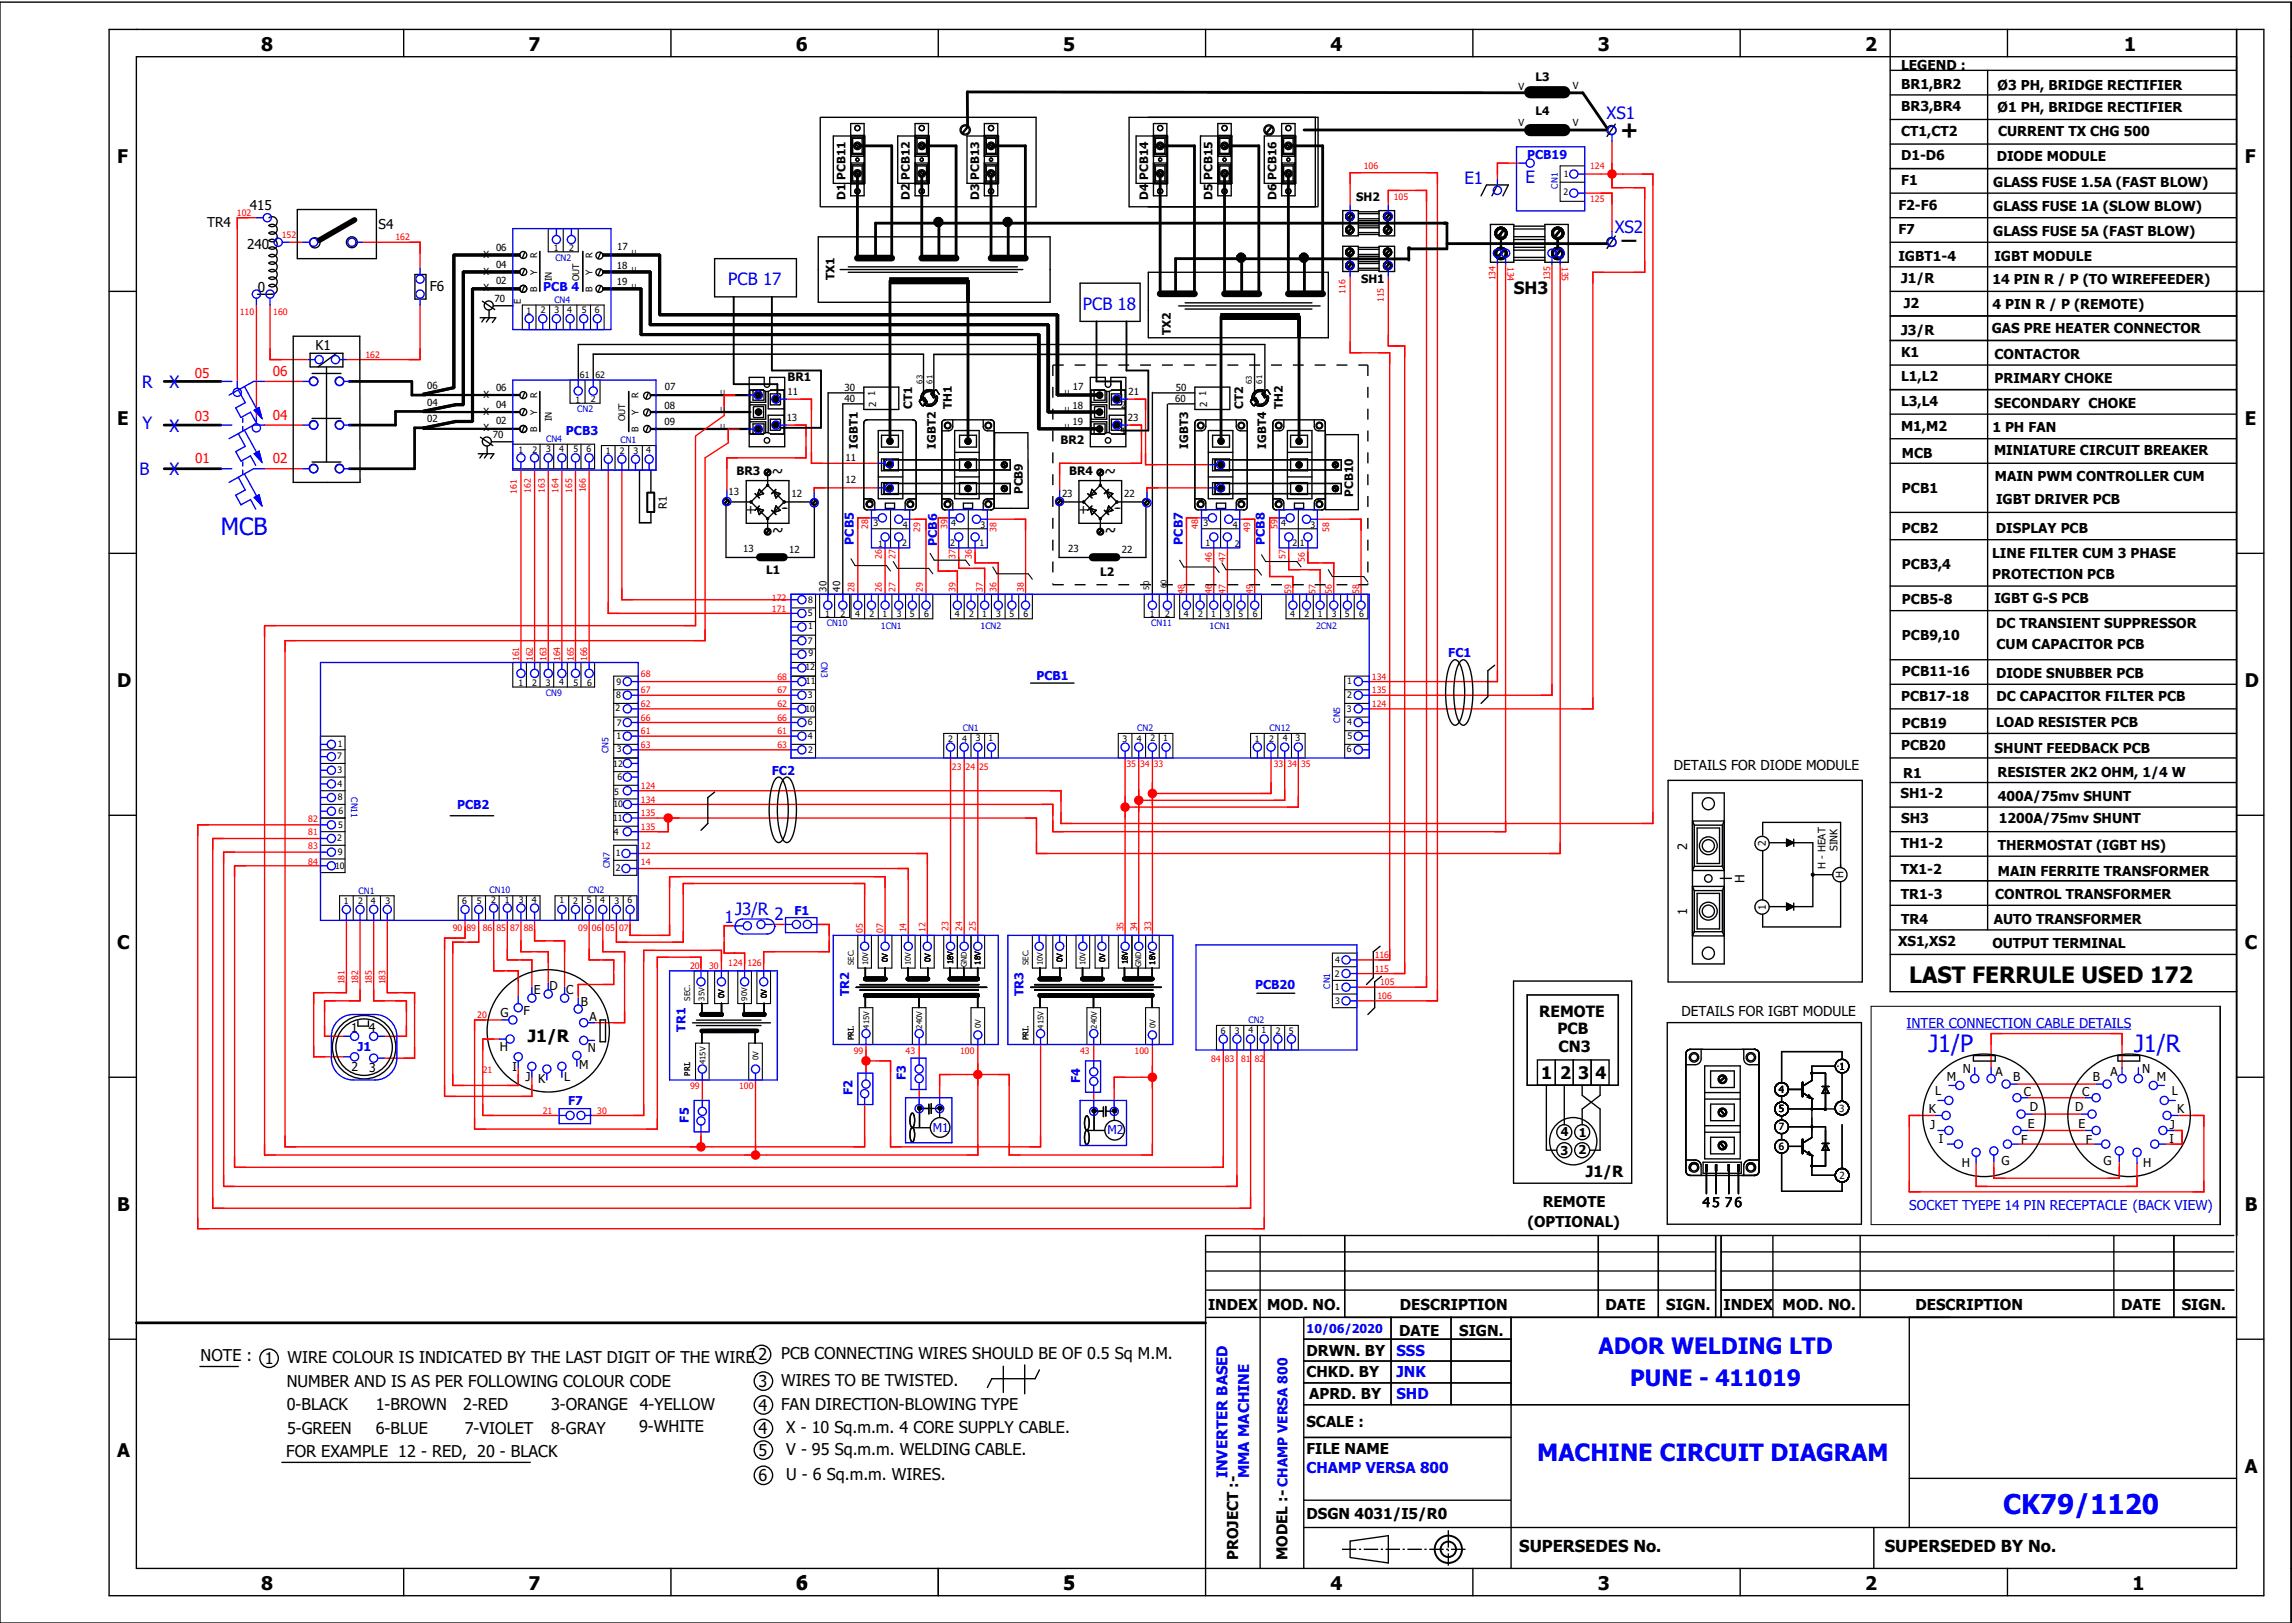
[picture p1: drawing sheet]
<svg xmlns="http://www.w3.org/2000/svg" width="420mm" height="297mm" viewBox="0 0 420 297" stroke-linecap="round" stroke-linejoin="round" font-family="sans-serif">
<defs><g id="words">
<text font-size="5" fill="#00f" x="367.2" y="277.4">CK79/1120</text>
<g font-size="4.3" fill="#00f">
<text x="40.5" y="98">MCB</text>
<text x="353.5" y="192.8">J1/P</text>
<text x="391.2" y="192.8">J1/R</text>
<text x="281.8" y="267.6">MACHINE CIRCUIT DIAGRAM</text>
</g>
<g font-size="4.2">
<text x="297" y="25.3">+</text>
<text x="297.3" y="43.6">_</text>
</g>
<text font-size="4.1" x="350" y="180">LAST FERRULE USED 172</text>
<g font-size="4.1" fill="#00f">
<text x="293" y="248">ADOR WELDING LTD</text>
<text x="298.8" y="254">PUNE - 411019</text>
</g>
<g font-size="3.4">
<text x="47.9" y="9.3">8</text>
<text x="96.9" y="9.3">7</text>
<text x="145.9" y="9.3">6</text>
<text x="194.9" y="9.3">5</text>
<text x="243.9" y="9.3">4</text>
<text x="292.9" y="9.3">3</text>
<text x="341.9" y="9.3">2</text>
<text x="389.4" y="9.3">1</text>
<text x="21.5" y="29.9">F</text>
<text x="411.5" y="29.9">F</text>
<text x="21.5" y="77.9">E</text>
<text x="411.5" y="77.9">E</text>
<text x="21.5" y="125.9">D</text>
<text x="411.5" y="125.9">D</text>
<text x="21.5" y="173.9">C</text>
<text x="411.5" y="173.9">C</text>
<text x="21.5" y="221.9">B</text>
<text x="411.5" y="221.9">B</text>
<text x="21.5" y="266.9">A</text>
<text x="411.5" y="269.9">A</text>
<text x="47.9" y="291.3">8</text>
<text x="96.9" y="291.3">7</text>
<text x="145.9" y="291.3">6</text>
<text x="194.9" y="291.3">5</text>
<text x="243.9" y="291.3">4</text>
<text x="292.9" y="291.3">3</text>
<text x="341.9" y="291.3">2</text>
<text x="390.9" y="291.3">1</text>
</g>
<g font-size="3.2">
<text x="282.5" y="197.7">1</text>
<text x="286" y="197.6">2</text>
<text x="289.3" y="197.7">3</text>
<text x="292.5" y="197.7">4</text>
</g>
<g font-size="3.1" fill="#00f">
<text x="294.5" y="21.8">XS1</text>
<text x="268.5" y="33.7">E1</text>
<text x="279.7" y="33.6">E</text>
<text x="296" y="42.8">XS2</text>
<text x="133.5" y="52.3">PCB 17</text>
<text x="198.5" y="56.8">PCB 18</text>
<text x="26" y="71.1">R</text>
<text x="31.1" y="71.1">X</text>
<text x="26.1" y="78.6">Y</text>
<text x="31.1" y="79.1">X</text>
<text x="25.6" y="87.1">B</text>
<text x="31.1" y="87.1">X</text>
<text x="134.8" y="167.8">J3/R</text>
<text x="132.8" y="169.1">1</text>
<text x="142" y="168.6">2</text>
</g>
<g font-size="3.1">
<text x="277.5" y="53.9">SH3</text>
<text x="96.8" y="190.9">J1/R</text>
</g>
<g font-size="3">
<text x="143.6" y="85.4" transform="rotate(-180 143.6 85.4)">~</text>
<text x="204.6" y="85.4" transform="rotate(-180 204.6 85.4)">~</text>
<text x="143.7" y="96.1" transform="rotate(-180 143.7 96.1)">~</text>
<text x="204.7" y="96.1" transform="rotate(-180 204.7 96.1)">~</text>
<text x="36.8" y="249.4">NOTE :</text>
<text x="48.6" y="249.9">1</text>
<text x="52.7" y="249.8">WIRE COLOUR IS INDICATED BY THE LAST DIGIT OF THE WIRE 2</text>
<text x="143.2" y="248.9">PCB CONNECTING WIRES SHOULD BE OF 0.5 Sq M.M.</text>
<text x="52.6" y="254.1">NUMBER AND IS AS PER FOLLOWING COLOUR CODE</text>
<text x="139" y="254.1">3</text>
<text x="143.2" y="253.9">WIRES TO BE TWISTED.</text>
<text x="52.6" y="258.4">0-BLACK</text>
<text x="52.6" y="262.7">5-GREEN</text>
<text x="68.9" y="258.4">1-BROWN</text>
<text x="68.9" y="262.7">6-BLUE</text>
<text x="84.9" y="258.4">2-RED</text>
<text x="85.2" y="262.7">7-VIOLET</text>
<text x="101" y="258.4">3-ORANGE</text>
<text x="101" y="262.7">8-GRAY</text>
<text x="117.2" y="262.4">9-WHITE</text>
<text x="117.3" y="258.4">4-YELLOW</text>
<text x="139" y="258.5">4</text>
<text x="139" y="262.8">4</text>
<text x="143.2" y="258.3">FAN DIRECTION-BLOWING TYPE</text>
<text x="144.1" y="262.6">X - 10 Sq.m.m. 4 CORE SUPPLY CABLE.</text>
<text x="52.5" y="267.1">FOR EXAMPLE 12 - RED, 20 - BLACK</text>
<text x="139" y="266.7">5</text>
<text x="144.1" y="266.6">V - 95 Sq.m.m. WELDING CABLE.</text>
<text x="139" y="271.4">6</text>
<text x="144.1" y="271.2">U - 6 Sq.m.m. WIRES.</text>
<text x="278.5" y="284.4">SUPERSEDES No.</text>
<text x="345.5" y="284.4">SUPERSEDED BY No.</text>
</g>
<g font-size="2.8">
<text x="282.2" y="186.4">REMOTE</text>
<text x="285.5" y="189.5">PCB</text>
<text x="285.7" y="192.7">CN3</text>
<text x="290.7" y="215.6">J1/R</text>
<text x="221.4" y="240">INDEX</text>
<text x="232.3" y="240">MOD. NO.</text>
<text x="256.6" y="240">DESCRIPTION</text>
<text x="294.3" y="240">DATE</text>
<text x="305.4" y="240">SIGN.</text>
<text x="315.9" y="240">INDEX</text>
<text x="326.8" y="240">MOD. NO.</text>
<text x="351.1" y="240">DESCRIPTION</text>
<text x="388.8" y="240">DATE</text>
<text x="399.9" y="240">SIGN.</text>
<text x="256.5" y="244.9">DATE</text>
<text x="267.5" y="244.9">SIGN.</text>
<text x="239.5" y="248.4">DRWN. BY</text>
<text x="239.5" y="252.4">CHKD. BY</text>
<text x="240" y="256.4">APRD. BY</text>
<text x="239.5" y="261.4">SCALE :</text>
<text x="239.5" y="278.4">DSGN 4031/I5/R0</text>
<text x="227" y="285.9" transform="rotate(-90 227 285.9)">PROJECT :-</text>
<text x="236" y="285.9" transform="rotate(-90 236 285.9)">MODEL :- CHAMP VERSA 800</text>
</g>
<g font-size="2.7">
<text x="282.8" y="221.2">REMOTE</text>
<text x="280" y="224.9">(OPTIONAL)</text>
<text x="239.5" y="266.4">FILE NAME</text>
</g>
<g font-size="2.7" fill="#00f">
<text x="256" y="248.4">SSS</text>
<text x="256" y="252.4">JNK</text>
<text x="256" y="256.4">SHD</text>
<text x="239.5" y="269.9">CHAMP VERSA 800</text>
<text x="225" y="270.9" transform="rotate(-90 225 270.9)">INVERTER BASED</text>
<text x="229" y="270.9" transform="rotate(-90 229 270.9)">MMA MACHINE</text>
</g>
<g font-size="2.5">
<text x="348.5" y="16.4">BR1,BR2</text>
<text x="348.5" y="12.9">LEGEND :</text>
<text x="366.2" y="16.4">Ø3 PH, BRIDGE RECTIFIER</text>
<text x="348.5" y="20.4">BR3,BR4</text>
<text x="366.2" y="20.5">Ø1 PH, BRIDGE RECTIFIER</text>
<text x="348.5" y="24.9">CT1,CT2</text>
<text x="348.5" y="29.4">D1-D6</text>
<text x="366" y="29.6">DIODE MODULE</text>
<text x="366.3" y="24.9">CURRENT TX CHG 500</text>
<text x="348.5" y="33.9">F1</text>
<text x="365.4" y="34.2">GLASS FUSE 1.5A (FAST BLOW)</text>
<text x="38" y="41.6">TR4</text>
<text x="45.8" y="38.5">415</text>
<text x="348" y="38.4">F2-F6</text>
<text x="365.4" y="38.7">GLASS FUSE 1A (SLOW BLOW)</text>
<text x="45.3" y="45.5">240</text>
<text x="69.4" y="42">S4</text>
<text x="348" y="47.9">IGBT1-4</text>
<text x="348" y="42.9">F7</text>
<text x="365.4" y="43.2">GLASS FUSE 5A (FAST BLOW)</text>
<text x="365.6" y="47.8">IGBT MODULE</text>
<text x="47.3" y="53.5">0</text>
<text x="78.8" y="53.3">F6</text>
<text x="348.5" y="51.9">J1/R</text>
<text x="365.3" y="52">14 PIN R / P (TO WIREFEEDER)</text>
<text x="349" y="56.4">J2</text>
<text x="365.3" y="56.6">4 PIN R / P (REMOTE)</text>
<text x="57.8" y="64.1">K1</text>
<text x="348.5" y="61.4">J3/R</text>
<text x="348.5" y="65.4">K1</text>
<text x="365.1" y="61.1">GAS PRE HEATER CONNECTOR</text>
<text x="365.6" y="65.7">CONTACTOR</text>
<text x="348.5" y="69.9">L1,L2</text>
<text x="365.6" y="70.2">PRIMARY CHOKE</text>
<text x="348.5" y="74.4">L3,L4</text>
<text x="365.6" y="74.7">SECONDARY CHOKE</text>
<text x="348.5" y="78.9">M1,M2</text>
<text x="348.6" y="83.9">MCB</text>
<text x="365.2" y="79.1">1 PH FAN</text>
<text x="365.5" y="83.4">MINIATURE CIRCUIT BREAKER</text>
<text x="365.7" y="88.2">MAIN PWM CONTROLLER CUM</text>
<text x="136.8" y="92.5" transform="rotate(90 136.8 92.5)">+</text>
<text x="144.5" y="92.3" transform="rotate(-180 144.5 92.3)">--</text>
<text x="197.8" y="92.5" transform="rotate(90 197.8 92.5)">+</text>
<text x="205.5" y="92.3" transform="rotate(-180 205.5 92.3)">--</text>
<text x="348.7" y="90.3">PCB1</text>
<text x="365.9" y="92.3">IGBT DRIVER PCB</text>
<text x="348.7" y="97.6">PCB2</text>
<text x="365.9" y="97.7">DISPLAY PCB</text>
<text x="348.7" y="104.3">PCB3,4</text>
<text x="365.2" y="106.1">PROTECTION PCB</text>
<text x="365.2" y="102.2">LINE FILTER CUM 3 PHASE</text>
<text x="348.7" y="110.6">PCB5-8</text>
<text x="365.6" y="110.4">IGBT G-S PCB</text>
<text x="348.7" y="117.4">PCB9,10</text>
<text x="365.9" y="115.1">DC TRANSIENT SUPPRESSOR</text>
<text x="366" y="118.9">CUM CAPACITOR PCB</text>
<text x="348.7" y="123.9">PCB11-16</text>
<text x="365.9" y="124.3">DIODE SNUBBER PCB</text>
<text x="348.5" y="128.4">PCB17-18</text>
<text x="366" y="128.4">DC CAPACITOR FILTER PCB</text>
<text x="348.5" y="137.4">PCB20</text>
<text x="348.7" y="133.4">PCB19</text>
<text x="365.9" y="133.3">LOAD RESISTER PCB</text>
<text x="306.9" y="141.1">DETAILS FOR DIODE MODULE</text>
<text x="348.9" y="142.5">R1</text>
<text x="365.7" y="138">SHUNT FEEDBACK PCB</text>
<text x="366.2" y="142.4">RESISTER 2K2 OHM, 1/4 W</text>
<text x="348.4" y="146.2">SH1-2</text>
<text x="366.2" y="146.7">400A/75mv SHUNT</text>
<text x="348.5" y="155.4">TH1-2</text>
<text x="348.5" y="150.9">SH3</text>
<text x="366.2" y="155.8">THERMOSTAT (IGBT HS)</text>
<text x="366.4" y="150.9">1200A/75mv SHUNT</text>
<text x="348.5" y="160.1">TX1-2</text>
<text x="366.2" y="160.6">MAIN FERRITE TRANSFORMER</text>
<text x="348.5" y="164.8">TR1-3</text>
<text x="365.7" y="164.7">CONTROL TRANSFORMER</text>
<text x="348" y="173.3">XS1,XS2</text>
<text x="348.5" y="169.4">TR4</text>
<text x="365.2" y="173.7">OUTPUT TERMINAL</text>
<text x="365.5" y="169.4">AUTO TRANSFORMER</text>
<text x="308.3" y="186.1">DETAILS FOR IGBT MODULE</text>
<text x="312.1" y="221.1" transform="rotate(2 312.1 221.1)">45</text>
<text x="316.2" y="221.1" transform="rotate(2 316.2 221.1)">76</text>
</g>
<g font-size="2.5" fill="#f00">
<text x="35.7" y="69.3">05</text>
<text x="50" y="68.9">06</text>
<text x="35.7" y="77.1">03</text>
<text x="50" y="76.9">04</text>
<text x="35.8" y="84.9">01</text>
<text x="50" y="84.9">02</text>
</g>
<g font-size="2.5" fill="#00f">
<text x="349.5" y="188.4">INTER CONNECTION CABLE DETAILS</text>
<text x="350" y="221.6">SOCKET TYEPE 14 PIN RECEPTACLE (BACK VIEW)</text>
</g>
<g font-size="2.4">
<text x="309.3" y="155.7" transform="rotate(-90 309.3 155.7)">2</text>
<text x="319.8" y="161.7" transform="rotate(-90 319.8 161.7)">H</text>
<text x="309.3" y="167.7" transform="rotate(-90 309.3 167.7)">1</text>
</g>
<g font-size="2.2" fill="#00f">
<text x="279.9" y="29.2">PCB19</text>
<text x="99.6" y="53.3">PCB 4</text>
<text x="103.7" y="79.7">PCB3</text>
<text x="156.5" y="99.8" transform="rotate(-90 156.5 99.8)">PCB5</text>
<text x="171.8" y="100" transform="rotate(-90 171.8 100)">PCB6</text>
<text x="216.8" y="99.8" transform="rotate(-90 216.8 99.8)">PCB7</text>
<text x="231.9" y="99.8" transform="rotate(-90 231.9 99.8)">PCB8</text>
<text x="190" y="124.6">PCB1</text>
<text x="265.5" y="120.4">FC1</text>
<text x="141.5" y="141.9">FC2</text>
<text x="83.8" y="148.3">PCB2</text>
<text x="145.6" y="167.6">F1</text>
<text x="155.7" y="182.5" transform="rotate(-90 155.7 182.5)">TR2</text>
<text x="187.7" y="182.5" transform="rotate(-90 187.7 182.5)">TR3</text>
<text x="230.1" y="181.2">PCB20</text>
<text x="125.7" y="189" transform="rotate(-90 125.7 189)">TR1</text>
<text x="65.5" y="192.6">J1</text>
<text x="166" y="197.9" transform="rotate(-90 166 197.9)">F3</text>
<text x="104.1" y="202.5">F7</text>
<text x="156.3" y="200.7" transform="rotate(-90 156.3 200.7)">F2</text>
<text x="198" y="198.4" transform="rotate(-90 198 198.4)">F4</text>
<text x="126.3" y="205.7" transform="rotate(-90 126.3 205.7)">F5</text>
<text x="171" y="207.3">M1</text>
<text x="203" y="207.8">M2</text>
<text x="239.5" y="244.3">10/06/2020</text>
</g>
<g font-size="2.2">
<text x="95.9" y="185.9">F</text>
<text x="97.9" y="182.1">E</text>
<text x="100.7" y="181.4">D</text>
<text x="103.8" y="182.2">C</text>
<text x="106.5" y="184.2">B</text>
<text x="64.4" y="189.1">1</text>
<text x="67.6" y="189">4</text>
<text x="91.7" y="186.3">G</text>
<text x="108.1" y="187">A</text>
<text x="64.4" y="196.2">2</text>
<text x="67.7" y="196.5">3</text>
<text x="91.6" y="192.6">H</text>
<text x="94" y="196.3">I</text>
<text x="106.1" y="195.9">M</text>
<text x="107.7" y="192.8">N</text>
<text x="359.8" y="196.7">N</text>
<text x="365.8" y="197.1">A</text>
<text x="369" y="198">B</text>
<text x="383.7" y="198">B</text>
<text x="386.9" y="197.1">A</text>
<text x="392.7" y="196.7">N</text>
<text x="96.3" y="198">J</text>
<text x="98.7" y="198.4">K</text>
<text x="103.4" y="198.1">L</text>
<text x="353.6" y="203.9">K</text>
<text x="354.7" y="200.7">L</text>
<text x="356.9" y="198.1">M</text>
<text x="371" y="200.8">C</text>
<text x="372.1" y="203.6">D</text>
<text x="380.4" y="203.6">D</text>
<text x="381.7" y="200.8">C</text>
<text x="395.4" y="198.1">M</text>
<text x="398.1" y="200.7">L</text>
<text x="399.1" y="203.9">K</text>
<text x="286.1" y="208.2">4</text>
<text x="289.4" y="208.3">1</text>
<text x="353.8" y="206.8">J</text>
<text x="355.4" y="209.5">I</text>
<text x="370.5" y="209.6">F</text>
<text x="371.7" y="206.6">E</text>
<text x="381" y="206.6">E</text>
<text x="382.4" y="209.6">F</text>
<text x="397.7" y="209.5">I</text>
<text x="397.8" y="206.8">J</text>
<text x="286.1" y="211.6">3</text>
<text x="289.4" y="211.5">2</text>
<text x="359.6" y="213.8">H</text>
<text x="366.9" y="213.5">G</text>
<text x="385.6" y="213.5">G</text>
<text x="392.9" y="213.8">H</text>
</g>
<g font-size="2.1">
<text x="281.5" y="14.9">L3</text>
<text x="281.5" y="21.1">L4</text>
<text x="155" y="32.9" transform="rotate(-90 155 32.9)">PCB11</text>
<text x="166.8" y="32.9" transform="rotate(-90 166.8 32.9)">PCB12</text>
<text x="179.5" y="32.9" transform="rotate(-90 179.5 32.9)">PCB13</text>
<text x="210.5" y="32.9" transform="rotate(-90 210.5 32.9)">PCB14</text>
<text x="222.3" y="32.9" transform="rotate(-90 222.3 32.9)">PCB15</text>
<text x="234" y="32.9" transform="rotate(-90 234 32.9)">PCB16</text>
<text x="155" y="36.6" transform="rotate(-90 155 36.6)">D1</text>
<text x="166.8" y="36.6" transform="rotate(-90 166.8 36.6)">D2</text>
<text x="179.5" y="36.6" transform="rotate(-90 179.5 36.6)">D3</text>
<text x="210.5" y="36.6" transform="rotate(-90 210.5 36.6)">D4</text>
<text x="222.3" y="36.6" transform="rotate(-90 222.3 36.6)">D5</text>
<text x="234" y="36.6" transform="rotate(-90 234 36.6)">D6</text>
<text x="248.6" y="36.9">SH2</text>
<text x="153" y="51.4" transform="rotate(-90 153 51.4)">TX1</text>
<text x="249.5" y="51.9">SH1</text>
<text x="214.6" y="61.4" transform="rotate(-90 214.6 61.4)">TX2</text>
<text x="144.4" y="69.8">BR1</text>
<text x="167.2" y="74.9" transform="rotate(-90 167.2 74.9)">CT1</text>
<text x="174.5" y="74.9" transform="rotate(-90 174.5 74.9)">TH1</text>
<text x="227.9" y="74.9" transform="rotate(-90 227.9 74.9)">CT2</text>
<text x="235.2" y="74.9" transform="rotate(-90 235.2 74.9)">TH2</text>
<text x="157.2" y="82.2" transform="rotate(-90 157.2 82.2)">IGBT1</text>
<text x="171.5" y="82.2" transform="rotate(-90 171.5 82.2)">IGBT2</text>
<text x="194.4" y="81.3">BR2</text>
<text x="217.8" y="82.2" transform="rotate(-90 217.8 82.2)">IGBT3</text>
<text x="232.1" y="82.2" transform="rotate(-90 232.1 82.2)">IGBT4</text>
<text x="135" y="87">BR3</text>
<text x="196" y="87">BR4</text>
<text x="122.2" y="93.2" transform="rotate(-90 122.2 93.2)">R1</text>
<text x="187.5" y="90.5" transform="rotate(-90 187.5 90.5)">PCB9</text>
<text x="248.1" y="91" transform="rotate(-90 248.1 91)">PCB10</text>
<text x="140.4" y="105.3">L1</text>
<text x="201.7" y="105.5">L2</text>
</g>
<g font-size="1.9">
<text x="323.7" y="155.1" transform="rotate(-90 323.7 155.1)">2</text>
<text x="336.9" y="155.9" transform="rotate(-90 336.9 155.9)">SINK</text>
<text x="334.7" y="159.3" transform="rotate(-90 334.7 159.3)">H - HEAT</text>
<text x="337.9" y="160.9" transform="rotate(-90 337.9 160.9)">H</text>
<text x="323.7" y="166.7" transform="rotate(-90 323.7 166.7)">1</text>
</g>
<g font-size="1.8">
<text x="278.4" y="16.4">V</text>
<text x="288.3" y="16.3">V</text>
<text x="278.4" y="23.1">V</text>
<text x="288.3" y="23.1">V</text>
<text x="88.7" y="47.3">X</text>
<text x="90.9" y="45.9">06</text>
<text x="113.1" y="45.7">17</text>
<text x="88.7" y="53.4">X</text>
<text x="88.7" y="50.3">X</text>
<text x="90.9" y="52.1">02</text>
<text x="90.9" y="49">04</text>
<text x="113.1" y="49.2">18</text>
<text x="113.1" y="52.2">19</text>
<text x="90.7" y="55.4">70</text>
<text x="78.3" y="71.2">06</text>
<text x="90.9" y="71.6">06</text>
<text x="121.9" y="71.4">07</text>
<text x="154.8" y="71.6">30</text>
<text x="196.7" y="71.4">17</text>
<text x="215.5" y="71.6">50</text>
<text x="78.3" y="77.4">02</text>
<text x="78.3" y="74.3">04</text>
<text x="88.7" y="76">X</text>
<text x="88.7" y="72.9">X</text>
<text x="90.9" y="77.8">02</text>
<text x="90.9" y="74.7">04</text>
<text x="121.8" y="74.9">08</text>
<text x="121.8" y="77.9">09</text>
<text x="144.2" y="77.1">13</text>
<text x="144.3" y="72.4">11</text>
<text x="154.8" y="73.7">40</text>
<text x="160.4" y="72.6" transform="rotate(-90 160.4 72.6)">1</text>
<text x="160.6" y="74.5" transform="rotate(-90 160.6 74.5)">2</text>
<text x="196.6" y="74.9">18</text>
<text x="196.6" y="77.9">19</text>
<text x="206.7" y="77.1">23</text>
<text x="206.9" y="72.4">21</text>
<text x="215.4" y="73.7">60</text>
<text x="221.1" y="72.6" transform="rotate(-90 221.1 72.6)">1</text>
<text x="221.3" y="74.5" transform="rotate(-90 221.3 74.5)">2</text>
<text x="88.7" y="79">X</text>
<text x="90.3" y="80.3">70</text>
<text x="155" y="88.5">12</text>
<text x="155" y="84.4">11</text>
<text x="133.6" y="90.6">13</text>
<text x="145.1" y="91.2">12</text>
<text x="194.7" y="91">23</text>
<text x="206.1" y="91.2">22</text>
<text x="136.3" y="101.2">13</text>
<text x="144.7" y="101.3">12</text>
<text x="195.8" y="101.2">23</text>
<text x="205.7" y="101.3">22</text>
<text x="151.5" y="108.4" transform="rotate(-90 151.5 108.4)">30</text>
<text x="154" y="108.4" transform="rotate(-90 154 108.4)">40</text>
<text x="337.2" y="196">1</text>
<text x="326.1" y="203.8">5</text>
<text x="326.1" y="200.3">4</text>
<text x="337.2" y="203.7">3</text>
<text x="326.1" y="207.1">7</text>
<text x="326.1" y="210.7">6</text>
<text x="337.2" y="216">2</text>
</g>
<g font-size="1.7">
<text x="98.5" y="47.3" transform="rotate(-90 98.5 47.3)">R</text>
<text x="108.6" y="47.3" transform="rotate(-90 108.6 47.3)">R</text>
<text x="98.5" y="53.5" transform="rotate(-90 98.5 53.5)">B</text>
<text x="98.5" y="50.4" transform="rotate(-90 98.5 50.4)">Y</text>
<text x="101.2" y="51.5" transform="rotate(-90 101.2 51.5)">IN</text>
<text x="106.1" y="51.5" transform="rotate(-90 106.1 51.5)">OUT</text>
<text x="108.6" y="53.5" transform="rotate(-90 108.6 53.5)">B</text>
<text x="108.6" y="50.4" transform="rotate(-90 108.6 50.4)">Y</text>
<text x="95.5" y="55.8" transform="rotate(-90 95.5 55.8)">E</text>
<text x="98.5" y="76.1" transform="rotate(-90 98.5 76.1)">Y</text>
<text x="98.5" y="73" transform="rotate(-90 98.5 73)">R</text>
<text x="101.2" y="77.2" transform="rotate(-90 101.2 77.2)">IN</text>
<text x="114.6" y="77.2" transform="rotate(-90 114.6 77.2)">OUT</text>
<text x="117.1" y="76.1" transform="rotate(-90 117.1 76.1)">Y</text>
<text x="117.1" y="73" transform="rotate(-90 117.1 73)">R</text>
<text x="98.5" y="79.1" transform="rotate(-90 98.5 79.1)">B</text>
<text x="117.1" y="79.1" transform="rotate(-90 117.1 79.1)">B</text>
</g>
<g font-size="1.6" fill="#f00">
<text x="250" y="31.1">106</text>
<text x="291.5" y="31.1">124</text>
<text x="43.4" y="39.6">102</text>
<text x="255.5" y="36.6">105</text>
<text x="291.5" y="37.1">125</text>
<text x="51.7" y="43.7">152</text>
<text x="72.5" y="44.1">162</text>
<text x="246.7" y="53.9" transform="rotate(-90 246.7 53.9)">116</text>
<text x="274.2" y="51.4" transform="rotate(-90 274.2 51.4)">134</text>
<text x="276.3" y="48.9" transform="rotate(90 276.3 48.9)">134</text>
<text x="284.2" y="51.4" transform="rotate(-90 284.2 51.4)">135</text>
<text x="286.3" y="48.9" transform="rotate(90 286.3 48.9)">135</text>
<text x="44" y="57.7">110</text>
<text x="50.1" y="57.8">160</text>
<text x="253.7" y="55.4" transform="rotate(-90 253.7 55.4)">115</text>
<text x="67" y="65.6">162</text>
<text x="94.8" y="90.4" transform="rotate(-90 94.8 90.4)">161</text>
<text x="97.3" y="90.4" transform="rotate(-90 97.3 90.4)">162</text>
<text x="99.8" y="90.3" transform="rotate(-90 99.8 90.3)">163</text>
<text x="102.4" y="90.3" transform="rotate(-90 102.4 90.3)">164</text>
<text x="104.9" y="90.3" transform="rotate(-90 104.9 90.3)">165</text>
<text x="107.4" y="90.2" transform="rotate(-90 107.4 90.2)">166</text>
<text x="159.2" y="96.9" transform="rotate(-90 159.2 96.9)">28</text>
<text x="168.7" y="97.4" transform="rotate(-90 168.7 97.4)">29</text>
<text x="173.7" y="96.9" transform="rotate(-90 173.7 96.9)">39</text>
<text x="182.7" y="97.4" transform="rotate(-90 182.7 97.4)">38</text>
<text x="219.7" y="96.9" transform="rotate(-90 219.7 96.9)">48</text>
<text x="229.2" y="97.4" transform="rotate(-90 229.2 97.4)">49</text>
<text x="234.2" y="96.9" transform="rotate(-90 234.2 96.9)">59</text>
<text x="243.7" y="97.4" transform="rotate(-90 243.7 97.4)">58</text>
<text x="161.7" y="102.4" transform="rotate(-90 161.7 102.4)">26</text>
<text x="164.2" y="102.4" transform="rotate(-90 164.2 102.4)">27</text>
<text x="175.2" y="102.4" transform="rotate(-90 175.2 102.4)">37</text>
<text x="178.2" y="102.4" transform="rotate(-90 178.2 102.4)">36</text>
<text x="222.2" y="102.9" transform="rotate(-90 222.2 102.9)">46</text>
<text x="224.7" y="102.9" transform="rotate(-90 224.7 102.9)">47</text>
<text x="235.7" y="102.4" transform="rotate(-90 235.7 102.4)">57</text>
<text x="239.2" y="102.9" transform="rotate(-90 239.2 102.9)">56</text>
<text x="141.5" y="110.1">172</text>
<text x="141.5" y="112.1">171</text>
<text x="156.7" y="108.4" transform="rotate(-90 156.7 108.4)">28</text>
<text x="161.7" y="108.4" transform="rotate(-90 161.7 108.4)">26</text>
<text x="164.2" y="108.4" transform="rotate(-90 164.2 108.4)">27</text>
<text x="169.2" y="108.4" transform="rotate(-90 169.2 108.4)">29</text>
<text x="175.2" y="108.4" transform="rotate(-90 175.2 108.4)">39</text>
<text x="180.2" y="108.4" transform="rotate(-90 180.2 108.4)">37</text>
<text x="182.7" y="108.4" transform="rotate(-90 182.7 108.4)">36</text>
<text x="187.7" y="108.4" transform="rotate(-90 187.7 108.4)">38</text>
<text x="217.2" y="108.9" transform="rotate(-90 217.2 108.9)">48</text>
<text x="222.2" y="108.9" transform="rotate(-90 222.2 108.9)">46</text>
<text x="224.7" y="108.9" transform="rotate(-90 224.7 108.9)">47</text>
<text x="229.7" y="108.9" transform="rotate(-90 229.7 108.9)">49</text>
<text x="236.7" y="108.9" transform="rotate(-90 236.7 108.9)">59</text>
<text x="241.2" y="108.9" transform="rotate(-90 241.2 108.9)">57</text>
<text x="244.2" y="108.9" transform="rotate(-90 244.2 108.9)">56</text>
<text x="249.2" y="108.9" transform="rotate(-90 249.2 108.9)">58</text>
<text x="95.2" y="121.1" transform="rotate(-90 95.2 121.1)">161</text>
<text x="97.7" y="121.1" transform="rotate(-90 97.7 121.1)">162</text>
<text x="100.2" y="121.1" transform="rotate(-90 100.2 121.1)">163</text>
<text x="102.7" y="121.1" transform="rotate(-90 102.7 121.1)">164</text>
<text x="105.2" y="121.1" transform="rotate(-90 105.2 121.1)">165</text>
<text x="107.7" y="121.1" transform="rotate(-90 107.7 121.1)">166</text>
<text x="117.5" y="124.1">68</text>
<text x="142.5" y="124.6">68</text>
<text x="251.5" y="124.6">134</text>
<text x="117.5" y="127.1">67</text>
<text x="117.5" y="129.6">62</text>
<text x="142.5" y="127.1">67</text>
<text x="142.5" y="129.6">62</text>
<text x="251.5" y="129.6">124</text>
<text x="251.5" y="127.1">135</text>
<text x="117.5" y="132.1">66</text>
<text x="117.5" y="134.6">61</text>
<text x="117.5" y="137.1">63</text>
<text x="142.5" y="132.1">66</text>
<text x="142.5" y="134.6">61</text>
<text x="142.5" y="137.1">63</text>
<text x="174.5" y="141.1">23</text>
<text x="177" y="141.1">24</text>
<text x="179.5" y="141.1">25</text>
<text x="206.5" y="140.6">35</text>
<text x="209" y="140.6">34</text>
<text x="211.5" y="140.6">33</text>
<text x="233.5" y="140.6">33</text>
<text x="236" y="140.6">34</text>
<text x="238.5" y="140.6">35</text>
<text x="117.5" y="144.6">124</text>
<text x="117.5" y="147.1">134</text>
<text x="117.5" y="149.6">135</text>
<text x="56.5" y="150.6">82</text>
<text x="56.5" y="153.1">81</text>
<text x="56.5" y="155.6">83</text>
<text x="117.5" y="152.1">135</text>
<text x="117.5" y="155.6">12</text>
<text x="56.5" y="158.6">84</text>
<text x="117.5" y="158.6">14</text>
<text x="83" y="170.6">90</text>
<text x="85.5" y="170.6">89</text>
<text x="88.5" y="170.6">86</text>
<text x="91" y="170.6">85</text>
<text x="93.5" y="170.6">87</text>
<text x="96" y="170.6">88</text>
<text x="106" y="170.6">09</text>
<text x="108.5" y="170.6">06</text>
<text x="111" y="170.6">05</text>
<text x="113.5" y="170.6">07</text>
<text x="158.2" y="170.9" transform="rotate(-90 158.2 170.9)">05</text>
<text x="161.9" y="170.9" transform="rotate(-90 161.9 170.9)">07</text>
<text x="166.1" y="170.8" transform="rotate(-90 166.1 170.8)">14</text>
<text x="169.7" y="170.8" transform="rotate(-90 169.7 170.8)">12</text>
<text x="173.9" y="170.6" transform="rotate(-90 173.9 170.6)">23</text>
<text x="176.4" y="170.6" transform="rotate(-90 176.4 170.6)">24</text>
<text x="178.9" y="170.6" transform="rotate(-90 178.9 170.6)">25</text>
<text x="205.9" y="170.7" transform="rotate(-90 205.9 170.7)">35</text>
<text x="208.4" y="170.7" transform="rotate(-90 208.4 170.7)">34</text>
<text x="211" y="170.6" transform="rotate(-90 211 170.6)">33</text>
<text x="126.5" y="177.6">20</text>
<text x="130" y="177.6">30</text>
<text x="133.5" y="177.1">124</text>
<text x="137" y="177.1">126</text>
<text x="252" y="175.6">116</text>
<text x="252" y="178.1">115</text>
<text x="63.2" y="180.4" transform="rotate(-90 63.2 180.4)">181</text>
<text x="65.7" y="180.4" transform="rotate(-90 65.7 180.4)">182</text>
<text x="68.2" y="180.4" transform="rotate(-90 68.2 180.4)">185</text>
<text x="70.7" y="180.4" transform="rotate(-90 70.7 180.4)">183</text>
<text x="252.5" y="183.1">106</text>
<text x="253" y="180.6">105</text>
<text x="87.5" y="186.6">20</text>
<text x="88.5" y="196.6">21</text>
<text x="156.5" y="193.1">99</text>
<text x="166" y="193.1">43</text>
<text x="176" y="193.1">100</text>
<text x="198" y="193.1">43</text>
<text x="208" y="193.1">100</text>
<text x="222" y="194.6">84</text>
<text x="224.5" y="194.6">83</text>
<text x="227.5" y="194.6">81</text>
<text x="230" y="194.6">82</text>
<text x="126.5" y="199.6">99</text>
<text x="135.5" y="199.6">100</text>
<text x="99.5" y="204.1">21</text>
<text x="109.5" y="204.1">30</text>
</g>
<g font-size="1.6" fill="#00f">
<text x="285.6" y="34.5" transform="rotate(-90 285.6 34.5)">CN1</text>
<text x="101.8" y="47.8">CN2</text>
<text x="101.6" y="55.5">CN4</text>
<text x="105.8" y="75.5">CN2</text>
<text x="100.1" y="81">CN4</text>
<text x="113.7" y="81.2">CN1</text>
<text x="151.6" y="114.8">CN10</text>
<text x="161.5" y="115.2">1CN1</text>
<text x="179.7" y="115.2">1CN2</text>
<text x="211.1" y="114.8">CN11</text>
<text x="221.7" y="115.2">1CN1</text>
<text x="241.2" y="115.2">2CN2</text>
<text x="150.5" y="121.3" transform="rotate(90 150.5 121.3)">CN3</text>
<text x="100.1" y="127.6">CN9</text>
<text x="176.5" y="134">CN1</text>
<text x="208.5" y="134">CN2</text>
<text x="232.7" y="134">CN12</text>
<text x="245.7" y="132.4" transform="rotate(-90 245.7 132.4)">CN5</text>
<text x="111.5" y="138.1" transform="rotate(-90 111.5 138.1)">CN5</text>
<text x="64.4" y="146.1" transform="rotate(90 64.4 146.1)">CN11</text>
<text x="111.8" y="159" transform="rotate(-90 111.8 159)">CN7</text>
<text x="65.7" y="163.7">CN1</text>
<text x="89.8" y="163.6">CN10</text>
<text x="107.9" y="163.7">CN2</text>
<text x="243.9" y="181.2" transform="rotate(-90 243.9 181.2)">CN1</text>
<text x="228.9" y="187.5">CN2</text>
</g>
<g font-size="1.6">
<text x="286.6" y="35.8">2</text>
<text x="286.6" y="32.4">1</text>
<text x="101.5" y="46">1</text>
<text x="104.3" y="46">2</text>
<text x="96.5" y="57.5">1</text>
<text x="99.1" y="57.4">2</text>
<text x="101.6" y="57.4">3</text>
<text x="104" y="57.3">4</text>
<text x="106.6" y="57.4">5</text>
<text x="109" y="57.4">6</text>
<text x="106.3" y="69.3">61</text>
<text x="109.1" y="69.3">62</text>
<text x="105.5" y="73.8">1</text>
<text x="108.3" y="73.8">2</text>
<text x="205.5" y="74.7">2</text>
<text x="95" y="83">1</text>
<text x="97.6" y="82.9">2</text>
<text x="100.1" y="82.9">3</text>
<text x="102.5" y="82.8">4</text>
<text x="105.1" y="82.9">5</text>
<text x="107.5" y="82.9">6</text>
<text x="111" y="83.2">1</text>
<text x="113.6" y="83.2">2</text>
<text x="116.1" y="83.1">3</text>
<text x="118.5" y="83.1">4</text>
<text x="205.5" y="79.4">1</text>
<text x="160.1" y="96.5">3</text>
<text x="161" y="100.2">1</text>
<text x="165.4" y="100.1">2</text>
<text x="165.5" y="96.7">4</text>
<text x="174.2" y="100.1">2</text>
<text x="174.4" y="96.5">4</text>
<text x="179.5" y="100.1">1</text>
<text x="179.8" y="96.7">3</text>
<text x="220.6" y="96.5">3</text>
<text x="221" y="100.1">1</text>
<text x="226" y="96.7">4</text>
<text x="226.4" y="100.2">2</text>
<text x="234.9" y="96.5">4</text>
<text x="236.9" y="100.1">2</text>
<text x="238.3" y="100.1">1</text>
<text x="240.3" y="96.7">3</text>
<text x="148.1" y="112.9">5</text>
<text x="148.2" y="110.4">8</text>
<text x="151.3" y="113">1</text>
<text x="154.1" y="113">2</text>
<text x="156.8" y="113">4</text>
<text x="159.4" y="113">2</text>
<text x="161.8" y="113">1</text>
<text x="164.4" y="113.1">3</text>
<text x="166.8" y="113.1">5</text>
<text x="169.4" y="113.1">6</text>
<text x="175" y="113">4</text>
<text x="177.7" y="113">2</text>
<text x="180.1" y="113">1</text>
<text x="182.6" y="113.1">3</text>
<text x="185" y="113.1">5</text>
<text x="187.6" y="113.1">6</text>
<text x="210.8" y="113">1</text>
<text x="213.6" y="113">2</text>
<text x="217" y="113">4</text>
<text x="219.7" y="113">2</text>
<text x="222.1" y="113">1</text>
<text x="224.6" y="113.1">3</text>
<text x="227" y="113.1">5</text>
<text x="229.6" y="113.1">6</text>
<text x="236.5" y="113">4</text>
<text x="239.2" y="113">2</text>
<text x="241.6" y="113">1</text>
<text x="244.1" y="113.1">3</text>
<text x="246.5" y="113.1">5</text>
<text x="249.1" y="113.1">6</text>
<text x="148.1" y="117.9">7</text>
<text x="148.1" y="115.3">1</text>
<text x="95" y="125.7">1</text>
<text x="97.5" y="125.6">2</text>
<text x="100.1" y="125.8">3</text>
<text x="102.5" y="125.6">4</text>
<text x="105.1" y="125.7">5</text>
<text x="107.6" y="125.7">6</text>
<text x="113" y="125.5">9</text>
<text x="147.7" y="122.9">12</text>
<text x="147.7" y="125.4">11</text>
<text x="148.2" y="120.3">9</text>
<text x="247" y="125.3">1</text>
<text x="112.8" y="130.2">2</text>
<text x="113" y="127.9">8</text>
<text x="147.6" y="130.4">10</text>
<text x="148.1" y="127.9">3</text>
<text x="246.9" y="130.4">3</text>
<text x="246.9" y="127.8">2</text>
<text x="61.9" y="136.9">1</text>
<text x="113" y="135.4">1</text>
<text x="113.1" y="133">7</text>
<text x="113.1" y="137.9">3</text>
<text x="148.1" y="135.4">4</text>
<text x="148.1" y="132.9">6</text>
<text x="148.2" y="138">2</text>
<text x="173.8" y="136">2</text>
<text x="176.4" y="135.9">4</text>
<text x="178.9" y="135.9">3</text>
<text x="181.2" y="135.8">1</text>
<text x="205.8" y="136">3</text>
<text x="208.4" y="135.9">4</text>
<text x="210.9" y="135.9">2</text>
<text x="213.2" y="135.8">1</text>
<text x="230" y="136">1</text>
<text x="232.6" y="135.9">2</text>
<text x="235.1" y="135.9">4</text>
<text x="237.5" y="135.8">3</text>
<text x="246.9" y="137.9">6</text>
<text x="247" y="132.9">4</text>
<text x="247" y="135.4">5</text>
<text x="61.8" y="139.1">7</text>
<text x="61.9" y="141.6">3</text>
<text x="112.4" y="140.6">12</text>
<text x="113.2" y="142.9">6</text>
<text x="61.9" y="144.2">4</text>
<text x="62" y="146.5">8</text>
<text x="62.1" y="149.2">6</text>
<text x="112.5" y="147.9">10</text>
<text x="112.6" y="145.6">5</text>
<text x="61.8" y="154.2">2</text>
<text x="62" y="151.6">5</text>
<text x="112.4" y="150.5">11</text>
<text x="112.5" y="153">4</text>
<text x="61.4" y="159.1">10</text>
<text x="62" y="156.6">9</text>
<text x="112.9" y="159.6">2</text>
<text x="112.9" y="156.9">1</text>
<text x="63" y="165.7">1</text>
<text x="65.6" y="165.7">2</text>
<text x="68" y="165.6">4</text>
<text x="70.6" y="165.6">3</text>
<text x="84.7" y="165.6">6</text>
<text x="87.4" y="165.7">5</text>
<text x="90.1" y="165.5">2</text>
<text x="92.6" y="165.4">1</text>
<text x="95.1" y="165.5">3</text>
<text x="97.5" y="165.5">4</text>
<text x="102.5" y="165.5">1</text>
<text x="105.1" y="165.6">2</text>
<text x="107.6" y="165.5">5</text>
<text x="110" y="165.5">4</text>
<text x="112.6" y="165.6">3</text>
<text x="115" y="165.5">6</text>
<text x="244.7" y="179">2</text>
<text x="244.7" y="176.4">4</text>
<text x="244.7" y="181.4">1</text>
<text x="244.8" y="183.9">3</text>
<text x="223.8" y="189.5">6</text>
<text x="226.4" y="189.4">3</text>
<text x="228.9" y="189.4">4</text>
<text x="231.2" y="189.3">1</text>
<text x="233.9" y="189.4">2</text>
<text x="236.3" y="189.4">5</text>
</g>
<g font-size="1.4">
<text x="169.1" y="70.3" transform="rotate(-90 169.1 70.3)">63</text>
<text x="170.9" y="70.3" transform="rotate(-90 170.9 70.3)">61</text>
<text x="229.5" y="70.4" transform="rotate(-90 229.5 70.4)">63</text>
<text x="231.4" y="70.3" transform="rotate(-90 231.4 70.3)">61</text>
<text x="213.9" y="107.8" transform="rotate(-90 213.9 107.8)">60</text>
<text x="210.7" y="108" transform="rotate(-90 210.7 108)">50</text>
<text x="156.5" y="176.8" transform="rotate(-90 156.5 176.8)">SEC.</text>
<text x="159.2" y="176.8" transform="rotate(-90 159.2 176.8)">10V</text>
<text x="162.8" y="176.3" transform="rotate(-90 162.8 176.3)">0V</text>
<text x="167" y="176.8" transform="rotate(-90 167 176.8)">10V</text>
<text x="170.6" y="176.3" transform="rotate(-90 170.6 176.3)">0V</text>
<text x="174.8" y="176.7" transform="rotate(-90 174.8 176.7)">18V</text>
<text x="177.2" y="177.2" transform="rotate(-90 177.2 177.2)">GND</text>
<text x="179.8" y="176.7" transform="rotate(-90 179.8 176.7)">18V</text>
<text x="188.5" y="176.8" transform="rotate(-90 188.5 176.8)">SEC.</text>
<text x="191.2" y="176.8" transform="rotate(-90 191.2 176.8)">10V</text>
<text x="194.8" y="176.3" transform="rotate(-90 194.8 176.3)">0V</text>
<text x="199" y="176.8" transform="rotate(-90 199 176.8)">10V</text>
<text x="202.6" y="176.3" transform="rotate(-90 202.6 176.3)">0V</text>
<text x="206.8" y="176.7" transform="rotate(-90 206.8 176.7)">18V</text>
<text x="209.2" y="177.2" transform="rotate(-90 209.2 177.2)">GND</text>
<text x="211.8" y="176.7" transform="rotate(-90 211.8 176.7)">18V</text>
<text x="126.5" y="183.3" transform="rotate(-90 126.5 183.3)">SEC.</text>
<text x="129.2" y="183.3" transform="rotate(-90 129.2 183.3)">35V</text>
<text x="132.8" y="182.8" transform="rotate(-90 132.8 182.8)">0V</text>
<text x="137" y="183.3" transform="rotate(-90 137 183.3)">90V</text>
<text x="140.6" y="182.8" transform="rotate(-90 140.6 182.8)">0V</text>
<text x="156.5" y="190.6" transform="rotate(-90 156.5 190.6)">PRI.</text>
<text x="159.3" y="188.5" transform="rotate(-90 159.3 188.5)">415V</text>
<text x="169.1" y="188.5" transform="rotate(-90 169.1 188.5)">240V</text>
<text x="179.8" y="188.5" transform="rotate(-90 179.8 188.5)">0V</text>
<text x="188.5" y="190.6" transform="rotate(-90 188.5 190.6)">PRI.</text>
<text x="191.3" y="188.5" transform="rotate(-90 191.3 188.5)">415V</text>
<text x="201.1" y="188.5" transform="rotate(-90 201.1 188.5)">240V</text>
<text x="211.8" y="188.5" transform="rotate(-90 211.8 188.5)">0V</text>
<text x="126.5" y="197.1" transform="rotate(-90 126.5 197.1)">PRI.</text>
<text x="129.3" y="195" transform="rotate(-90 129.3 195)">415V</text>
<text x="139.1" y="194.2" transform="rotate(-90 139.1 194.2)">0V</text>
</g>
<g font-size="1.3">
<text x="115.8" y="46.7">U</text>
<text x="115.8" y="49.8">U</text>
<text x="115.8" y="52.9">U</text>
<text x="132.1" y="72.4">U</text>
<text x="132.1" y="75.5">U</text>
<text x="195.2" y="72.3">U</text>
<text x="195.2" y="75.4">U</text>
<text x="132.1" y="78.6">U</text>
<text x="195.2" y="78.5">U</text>
</g>
</g></defs>
<g fill="none" stroke="#000" stroke-width=".25">
<path d="M0 .4h420v297h-420zM20 5.4h395v287h-395zM25 5.4h.1M74 5.4v5M123 5.4v5M172 5.4v5M221 5.4v5M270 5.4v5M319 5.4v5M346.5 17.4h63.5M346.5 5.4v176.3h63.5M346.5 12.9h63.5"/>
<path d="M364.4 12.9v157.5M368 5.4v5M410 5.4v282h-385v-277h385M420 10.4h.1M420 5.4h.1M49.3 39.9a.92 .92 0 0 1 1.3 .1 .92 .92 0 0 1 0 1.3 .92 .92 0 0 1-1.3 0M210.5 21.5h31.1v16.2M210.5 37.9h31.1M246.1 38.6h2.9v4.6h-2.9zM247.4 39.7v.9M247.8 39.2l-.8 .9M247.9 39.3l-.8 .9"/>
<path d="M249 39.2h3.8M249 38.8h3.8M252.8 38.6h2.9v4.6h-2.9zM254.7 39.2l-.8 .9M254.8 39.3l-.7 .9M296.1 22.7l-1.5 2.3M346.5 21.9h63.5M346.5 26.4h63.5M346.5 30.9h63.5M346.5 35.4h63.5M346.5 39.9h63.5M20 53.4h5"/>
<path d="M47.2 53.9h2.7M49.3 41.3a.92 .92 0 0 1 1.3 .1 .92 .92 0 0 1 0 1.3 .92 .92 0 0 1-1.3 0 .92 .92 0 0 1 1.3 0 .92 .92 0 0 1 0 1.3 .92 .92 0 0 1-1.3 .1 .92 .92 0 0 1 1.3 0 .92 .92 0 0 1 0 1.3 .92 .92 0 0 1-1.3 0 .93 .93 0 0 1 1.3 .1 .93 .93 0 0 1 0 1.3 .93 .93 0 0 1-1.3 0 .92 .92 0 0 1 1.3 .1 .92 .92 0 0 1 0 1.3 .92 .92 0 0 1-1.3 0 .92 .92 0 0 1 1.3 .1 .92 .92 0 0 1 0 1.2 .92 .92 0 0 1-1.3 .1 .93 .93 0 0 1 1.3 0 .93 .93 0 0 1 0 1.3 .93 .93 0 0 1-1.3 .1 .92 .92 0 0 1 1.3 0 .92 .92 0 0 1 0 1.3 .92 .92 0 0 1-1.3 0 .92 .92 0 0 1 1.5 .4 .92 .92 0 0 1-1 1.2M76.1 50.3h2v4.5h-2zM83 46.7h.4v24.3h-.4zM83.2 46.6h12.1v.3h-12.1zM84.8 49.8h.3v24.4h-.3zM84.9 49.7h10.4v.3h-10.4zM86.4 52.9h.4v24.3h-.4zM86.6 52.8h8.7v.3h-8.7zM88 58.2h2.9M88.4 55.2l2.3 1.5M88.9 58.2l-.6 .8"/>
<path d="M89.6 56.8v1.4M89.7 58.2l-.6 .8M90.4 56h3.7M90.8 58.3l-.5 .8M96.2 46.3l-.5 1M96.2 49.3l-.5 1.1M96.2 52.3l-.5 1.2M110.1 49.3l-.5 1.2M110.1 46.2l-.5 1.2M110.1 52.3l-.5 1.2M110.5 46.6h10.4v.3h-10.4zM110.5 49.7h8.7v.3h-8.7z"/>
<path d="M110.5 52.8h7v.3h-7zM117.3 52.9h.4v8.4h-.4zM119 49.8h.4v9.7h-.4zM119.2 59.3h73v.4h-73zM120.8 46.7h.3v11h-.3zM120.9 57.5h72.9v.4h-72.9zM150 43.4h42.5v12h-42.5zM163.1 50.9h14.3v1.1h-14.3zM177.2 51.5h.5v3.7h-.5zM191.9 59.5h.5v16h-.5zM193.6 57.7h.5v14.7h-.5zM210.5 49.9h33v12h-33z"/>
<path d="M216.1 56.1h25.9M217.2 55.5h23.3M217.2 56.6h23.3M223.8 57.5h14.3v1h-14.3zM237.9 58h.5v3.8h-.5zM246.1 45.1h2.9v4.7h-2.9zM247.4 46.2v.9M247.8 48.2l-.8 .9M247.8 45.7l-.8 .9M247.8 41.6l-.8 .9M247.9 48.3l-.8 .9M247.9 45.8l-.8 .9"/>
<path d="M247.9 41.7l-.8 .9M249 49.5h3.8M249 49.2h3.8M249 48.3h3.8M249 47.9h3.8M249 46.6h3.8M249 47h3.8M249 45.7h3.8M249 45.3h3.8M249 43h3.8M249 42.6h3.8M249 41.7h3.8"/>
<path d="M249 41.4h3.8M249 40.1h3.8M249 40.4h3.8M252.8 45.1h2.9v4.7h-2.9zM254.7 45.7l-.8 .9M254.7 48.2l-.8 .9M254.7 41.6l-.8 .9M254.8 45.8l-.7 .9M254.8 48.3l-.7 .9M254.8 41.7l-.7 .9M296.1 43.2l-1.5 2.3M346.5 53.4h68.5"/>
<path d="M346.5 44.4h63.5M346.5 48.9h63.5M346.5 57.9h63.5M53.8 61.6h12.2v26.8h-12.3zM56.8 64.7h6.1v2.5h-6.1zM57.2 68.4h5.3M57.2 76.7h5.3M59.9 67.2v17.5M61.7 64.7l-3.4 2.5M77.5 72.1l5.7-1.2v.3l-5.6 1.2zM77.6 78.3l5.9-1.2 .1 .3-6 1.2zM77.6 75.2l5.9-1.2 .1 .3-6 1.2z"/>
<path d="M83.5 74h1.4v.3h-1.4zM83.5 77.1h3.1v.3h-3.1zM96.2 72l-.5 1M96.2 75l-.5 1.1M96.2 78l-.5 1.2M106 69.8v-6.7h125.9v9.3M108.8 64.9v4.8M117.5 61.1h72.9v.4h-72.9zM118.9 75l-.5 1.2M118.9 71.9l-.5 1.2M118.9 78l-.5 1.2M137.3 69.1h2.8v1.4a.5 .5 0 0 0 .5 .5 .5 .5 0 0 0 .5-.5v-1.4h2.7v12.8h-6.5z"/>
<path d="M137.4 79.4l.2 .1M137.4 77.4l.2-.1h2.8v2M137.4 74.3l.2-.1h2.8v2.6h-2.8l-.2-.1M138.2 74.5h1.8v2h-1.8zM138.2 79.5l-.2-.1v-1.7h2.1v1.7l-.2 .1M138.2 71.5l-.2 .1v1.7h2.1v-1.7l-.2-.1M139.3 78.3l-.6 .5M139.3 75.2l-.6 .5M139.3 72.1l-.6 .5M139.4 78.4l-.7 .5M139.4 75.3l-.7 .5M139.4 72.2l-.7 .5"/>
<path d="M139.9 71.5a.97 .97 0 0 0 1.4 0h2.5v8h-2.5a.97 .97 0 0 0-1.4 0M139.9 71.5h-2.5v8h2.5M140.4 71.7v2h-2.8l-.2-.1M140.8 71.7v3.2h2.8l.2-.1M141.2 76.8l1.8 .1v1.9h-1.8zM141.2 72.2h1.8v1.9l-1.8 .1zM142.4 72.9l-.6 .5M142.4 77.5l-.6 .6M142.5 72.9l-.7 .6M142.5 77.6l-.7 .5M143.6 71.5l.2 .1M143.8 76.2l-.2-.1h-2.8v3.2"/>
<path d="M143.8 79.4l-.2 .1M158.3 77.5a.62 .62 0 0 1 .7-.6h8.3a.62 .62 0 0 1 .6 .6v15.3a.62 .62 0 0 1-.6 .6h-1.6M158.3 77.5v15.3M158.4 70.9h6.4v4.1h-6.4zM158.4 72h-6.6v37M158.4 74h-3.9v35M158.9 76.9a.62 .62 0 0 0-.6 .6M161.6 79.8h3.1v2.1h-3.1zM168.9 73.1l.1 .2 .5-.4 .5 .7-.6 .4 .1 .2M168.9 73.2l-.3 .2-.1 .2 .5 .7M168.9 73.2l-.2 .1M169.3 64.9v8.6"/>
<path d="M169.5 74.2l.1 .1M169.5 74.2l-.3 .2M169.5 74.2l-.2 .1M171 71.6l.2 .1M171 72a1.18 1.18 0 0 0-1.3-.1 1.18 1.18 0 0 0-.5 1.3M171.1 71.7l.1 .1-.5 .4 .4 .7 .6-.4a1.42 1.42 0 0 1-.5 1.6 1.42 1.42 0 0 1-1.7 .1M171.1 71.7l.4-.2h.2l.5 .8M171.2 71.7a1.48 1.48 0 0 0-1.7 0 1.48 1.48 0 0 0-.6 1.5M171.2 64.9v7.5M171.2 71.7a1.52 1.52 0 0 0-1.7-.1 1.52 1.52 0 0 0-.7 1.6M171.5 72.7a1.18 1.18 0 0 1-.5 1.2 1.18 1.18 0 0 1-1.4 0M171.8 72.7a1.52 1.52 0 0 1-.6 1.5 1.52 1.52 0 0 1-1.7 0"/>
<path d="M172.6 77.5a.62 .62 0 0 1 .7-.6h8.3a.62 .62 0 0 1 .7 .6v15.3a.62 .62 0 0 1-.7 .6h-1.6M172.6 77.5v15.3M173.2 76.9a.62 .62 0 0 0-.6 .6M174.7 76.9v1.3a.77 .77 0 0 1-.8 .7h-1.3M175.9 79.8h3.1v2.1h-3.1zM180.2 76.9v1.3a.77 .77 0 0 0 .8 .7h1.3M182.3 79.3h6.1l.1 13.8h-6.3zM190.2 61.3h.4v17.3h-.4zM190.4 78.4h10.6v.4h-10.6zM192 67.1h.2M192.2 75.3h8.8v.4h-8.8zM193.8 72.2h7.2v.4h-7.2z"/>
<path d="M199.9 69.1h2.7v1.4a.5 .5 0 0 0 .5 .5 .5 .5 0 0 0 .5-.5v-1.4h2.8v12.8h-6.5zM199.9 71.5h2.6a.97 .97 0 0 0 1.3 0h2.5v8h-2.5a.97 .97 0 0 0-1.3 0h-2.6zM199.9 79.4l.2 .1M199.9 77.4l.2-.1h2.8v2M199.9 74.3l.2-.1h2.8v2.6h-2.8l-.2-.1M200.7 74.5h1.8v2h-1.8zM200.7 79.5l-.1-.1v-1.7h2v1.7l-.2 .1M200.7 71.5l-.1 .1v1.7h2v-1.7l-.2-.1M201.9 78.3l-.7 .5M201.9 75.2l-.7 .5M201.9 72.1l-.7 .5M201.9 78.4l-.6 .5"/>
<path d="M201.9 75.3l-.6 .5M201.9 72.2l-.6 .5M202.9 71.7v2h-2.8l-.2-.1M203.4 71.7v3.2h2.7l.2-.1M203.7 76.8l1.9 .1v1.9h-1.9zM203.7 72.2h1.9v1.9l-1.9 .1zM205 72.9l-.7 .5M205 77.5l-.7 .6M205 72.9l-.6 .6M205 77.6l-.6 .5M206.1 71.5l.2 .1M206.3 76.2l-.2-.1h-2.7v3.2"/>
<path d="M206.3 79.4l-.2 .1M211.2 72h7.8M211.3 71.9l-.1 36.9M214 74.1v35M214.2 74h4.8M219 77.5a.62 .62 0 0 1 .6-.6h8.4a.62 .62 0 0 1 .6 .6v15.3a.62 .62 0 0 1-.6 .6h-1.6M219 77.5v15.3M219 70.9h6.4v4.1h-6.4zM219.6 76.9a.62 .62 0 0 0-.6 .6M221 76.9v1.3a.77 .77 0 0 1-.7 .7h-1.3M222.3 79.8h3.1v2.1h-3.1zM226.6 76.9v1.3a.77 .77 0 0 0 .8 .7h1.2"/>
<path d="M229.2 73.6l.5 .7M229.6 73.1l.1 .2 .5-.4 .5 .7-.6 .4 .1 .1M229.6 73.2l-.3 .2M229.6 73.2l-.3 .1M230 64.9v8.6M230.2 74.1l-.3 .3M230.2 74.1l-.2 .2M231.7 71.6l.2 .1a1.52 1.52 0 0 0-1.7-.1 1.52 1.52 0 0 0-.7 1.6M231.7 72a1.18 1.18 0 0 0-1.3-.1 1.18 1.18 0 0 0-.5 1.3M231.8 71.7l.1 .1-.5 .4 .4 .7 .6-.4a1.42 1.42 0 0 1-.5 1.6 1.42 1.42 0 0 1-1.7 .1M231.8 71.7l.4-.2h.2l.5 .8M231.8 71.7a1.48 1.48 0 0 0-1.6 0 1.48 1.48 0 0 0-.6 1.5"/>
<path d="M232.2 72.7a1.18 1.18 0 0 1-.5 1.2 1.18 1.18 0 0 1-1.4 0M232.5 72.6a1.52 1.52 0 0 1-.7 1.6 1.52 1.52 0 0 1-1.6 0l.1 .1M235.3 76.9v1.3a.77 .77 0 0 1-.7 .7h-1.3M236.6 79.8h3.1v2.1h-3.1zM240.9 76.9v1.3a.77 .77 0 0 0 .8 .7h1.2M243 79.6h6v13.8h-6zM346.5 75.9h63.5M346.5 71.4h63.5M346.5 62.4h63.5M57.2 84.7h5.3M87.7 83.1h2.9M88.1 80.1l2.2 1.5"/>
<path d="M88.5 83.1l-.5 .8M89.3 81.7v1.4M89.4 83.1l-.6 .8M90.1 81h4M90.5 83.2l-.6 .8M117.2 86.2v9.6M118.7 90.3h1.3v3.5h-1.3zM119.3 86.2v4.1M119.3 93.8v2M133.1 92.6v9.5h16.2v-9.5M133.4 91.6l-.7 .7M133.4 91.6l-.6 .8"/>
<path d="M133.7 92h4.1M136.8 88.1h7.8v7.8h-7.8zM138.4 90.5l.8 .7M138.8 93.1l1.2 .4-.8 .8zM139.2 92.7l-.8 .8M139.2 89.7l.8 .8-1.2 .3zM140.7 88.9l3.1 3.1-3.1 3-3-3zM140.7 87.2v1.6M140.7 95.2v1.6M141 86.2l-.6 .7M141 97l-.6 .8M141.1 86.2l-.7 .8"/>
<path d="M141.1 97.1l-.6 .7M141.5 93.5l.7 .8M141.8 90.1l1.2 .4-.8 .7zM142.2 89.7l-.8 .8M142.2 92.7l.8 .8-1.2 .4zM143.9 92h4.8M149.5 91.6l-.6 .7M149.6 91.6l-.6 .8M158.3 92.8a.62 .62 0 0 0 .6 .6M158.3 92.8a.62 .62 0 0 0 .7 .6h1.6M158.3 91.4h1.3M159.6 91.4a.77 .77 0 0 1 .8 .8v1.2"/>
<path d="M159.6 91.4a.77 .77 0 0 1 .7 .6M159.8 92a.5 .5 0 0 0-.6 0 .5 .5 0 0 0-.3 .5M160 92a.66 .66 0 0 0-1-.1 .66 .66 0 0 0-.1 .9M161.6 84.1h3.1v2.2h-3.1zM161.6 88.4h3.1v2.2h-3.1zM162.1 84.3h23.1v1.8h-23.1zM162.1 88.6h23.1v1.8h-23.1zM162.3 92.2h1.7v1h-1.7zM162.8 89.2l.6 .7M162.8 84.9l.6 .7M162.9 89.1l.6 .7M162.9 84.8l.6 .7"/>
<path d="M163.5 80.5l-.7 .6M163.5 80.6l-.7 .6M166.4 92a.62 .62 0 0 1 .9-.1 .62 .62 0 0 1 0 .9M166.6 92l.1-.1a.46 .46 0 0 1 .6 .6M166.7 91.4a.77 .77 0 0 0-.7 .6M166.7 91.4a.77 .77 0 0 0-.8 .8v1.2M166.7 91.4h1.2M172.6 92.8a.62 .62 0 0 0 .6 .6M172.6 92.8a.62 .62 0 0 0 .7 .6h1.6M172.6 91.4h1.3M173.9 91.4l.5 .3 .2 .2M173.9 91.4a.77 .77 0 0 1 .8 .8v1.2"/>
<path d="M173.9 91.9a.5 .5 0 0 0-.5 .1 .5 .5 0 0 0-.2 .5M174.2 91.9a.66 .66 0 0 0-.9 0 .66 .66 0 0 0-.1 .9M175.9 84.1h3.1v2.2h-3.1zM175.9 88.4h3.1v2.2h-3.1zM176.6 92.2h1.7v1h-1.7zM177.1 89.2l.6 .7M177.1 84.9l.6 .7M177.2 89.1l.6 .7M177.2 84.8l.6 .7M177.8 80.5l-.7 .6M177.8 80.6l-.7 .6M180.8 91.9a.62 .62 0 0 1 .8 .1 .62 .62 0 0 1 0 .8"/>
<path d="M181 91.4l-.5 .3-.2 .2M181 91.4a.77 .77 0 0 0-.8 .8v1.2M181 91.4h1.3M181.6 92.2v.3M183.8 89.2l.6 .7M183.8 84.9l.6 .7M183.9 89.1l.5 .7M183.9 84.8l.5 .7M194.1 92.6v9.5h16v-9.5M194.4 91.6l-.6 .7M194.5 91.6l-.6 .8M194.8 92h4"/>
<path d="M197.8 88.1h7.8v7.8h-7.8zM199.4 90.5l.8 .7M199.8 93.1l1.1 .4-.7 .8zM200.2 92.7l-.8 .8M200.2 89.7l.8 .8-1.2 .3zM201.7 88.9l3 3.1-3 3-3.1-3zM201.7 87.2v1.6M201.7 95.2v1.6M202 86.2l-.7 .7M202 97l-.6 .8M202.1 86.2l-.7 .8M202.1 97.1l-.7 .7"/>
<path d="M202.5 93.5l.7 .8M202.8 90.1l1.2 .4-.8 .7zM203.2 89.7l-.8 .8M203.2 92.7l.8 .8-1.2 .4zM204.9 92h4.6M210.3 91.6l-.6 .7M210.4 91.6l-.6 .8M219 92.8a.62 .62 0 0 0 .6 .6M219 92.8a.62 .62 0 0 0 .6 .6h1.7M219 91.4h1.3M220.3 91.4a.78 .78 0 0 1 .7 .8v1.2M220.3 91.4a.77 .77 0 0 1 .7 .6"/>
<path d="M220.4 92a.5 .5 0 0 0-.6 0 .5 .5 0 0 0-.2 .5M220.7 92a.66 .66 0 0 0-1-.1 .66 .66 0 0 0-.1 .9M222.3 84.1h3.1v2.2h-3.1zM222.3 88.4h3.1v2.2h-3.1zM222.7 88.6h23.2v1.9h-23.2zM222.7 84.3h23.2v1.8h-23.2zM223 92.2h1.7v1h-1.7zM223.5 89.2l.6 .7M223.5 84.9l.6 .7M223.6 89.1l.6 .7M223.6 84.8l.6 .7M224.1 80.5l-.6 .6"/>
<path d="M224.2 80.6l-.7 .6M227.1 92a.62 .62 0 0 1 .9-.1 .62 .62 0 0 1 0 .9M227.3 92l.1-.1a.47 .47 0 0 1 .6 .6M227.4 91.4a.78 .78 0 0 0-.8 .6M227.4 91.4a.78 .78 0 0 0-.8 .8v1.2M227.4 91.4h1.2M233.3 91.4h1.3M234.6 91.4l.3 .1 .4 .4M234.6 91.4a.78 .78 0 0 1 .7 .8v1.2M234.6 91.9a.5 .5 0 0 0-.5 .1 .5 .5 0 0 0-.2 .5M234.9 91.9a.66 .66 0 0 0-.9 0 .66 .66 0 0 0-.1 .9M235.6 93.4h-1.7a.62 .62 0 0 1-.6-.6v-15.3a.62 .62 0 0 1 .7-.6h8.3a.62 .62 0 0 1 .6 .6v15.3a.62 .62 0 0 1-.6 .6h-1.6"/>
<path d="M236.6 84.1h3.1v2.2h-3.1zM236.6 88.4h3.1v2.2h-3.1zM237.3 92.2h1.7v1h-1.7zM237.8 89.2l.6 .7M237.8 84.9l.6 .7M237.9 89.1l.6 .7M237.9 84.8l.6 .7M238.4 80.5l-.6 .6M238.5 80.6l-.7 .6M241.5 91.9a.62 .62 0 0 1 .8 .1 .62 .62 0 0 1 0 .8M241.7 91.4l-.3 .1-.4 .4M241.7 91.4a.78 .78 0 0 0-.8 .8v1.2"/>
<path d="M241.7 91.4h1.2M242.3 92.2v.3M244.5 89.2l.5 .7M244.5 84.9l.5 .7M244.6 89.1l.5 .7M244.6 84.8l.5 .7M346.5 80.4h63.5M346.5 84.9h63.5M346.5 93.9h63.5M346.5 98.9h63.5M20 101.4h5M346.5 107.4h63.5"/>
<path d="M346.5 111.9h63.5M410 101.4h5M188.9 125.2h8M346.5 120.9h63.5M346.5 125.4h63.5M346.5 129.9h63.5M346.5 134.4h63.5M346.5 138.9h63.5M20 149.4h5M82.5 149.5h8M346.5 143.4h63.5M346.5 147.9h63.5"/>
<path d="M346.5 152.4h63.5M346.5 156.9h63.5M410 149.4h5M158.6 177.3v2.1M162.3 177.3v2.1M166.4 177.3v2.1M170.1 177.3v2.1M174.1 177.3v2.1M176.7 177.3v2.1M179.2 177.3v2.1M190.6 177.3v2.1M194.3 177.3v2.1"/>
<path d="M198.4 177.3v2.1M202.1 177.3v2.1M206.1 177.3v2.1M208.7 177.3v2.1M211.2 177.3v2.1M346.5 161.4h63.5M346.5 165.9h63.5M346.5 170.4h63.5M346.5 174.9h63.5M20 197.4h5M126.9 187.4h14.4M127.7 187.9h11.8"/>
<path d="M127.7 186.9h11.8M128.6 183.8v2.1M128.6 188.9v2.2M132.3 183.8v2.1M136.4 183.8v2.1M138.5 189v2.1M140.1 183.8v2.1M156.9 180.9h24M157.7 181.4h21.6M157.7 180.4h21.7M158.6 182.4v2.2M168.5 182.5v2.1"/>
<path d="M179.2 182.4v2.2M188.9 180.9h24M189.7 181.4h21.6M189.7 180.4h21.7M190.6 182.4v2.2M200.5 182.5v2.1M211.2 182.4v2.2M230.4 182h6.9M410 197.4h5M167.1 204.1l.1-.1a2.23 2.23 0 0 1 0 2.6 2.28 2.28 0 0 1-.1-2.5zM167.1 206.7l.1-.1a2.23 2.23 0 0 1 0 2.6 2.28 2.28 0 0 1-.1-2.5zM167.3 206.6h3.2"/>
<path d="M168.6 203.1h1.7M168.6 202.9v3.7M170.3 202.3v1.8M170.7 203.1h1.5M170.7 202.2v1.8M221 229.4h93.5M221 236.4h93.5M221 232.9h93.5M231 226.4v61M238.5 226.4h.1M246.5 226.4v15M273.5 226.4h.1"/>
<path d="M276.5 226.4h.1M293 226.4v15M304 226.4v15M314.5 226.4v15M315.5 229.4h94M315.5 226.4v15M315.5 236.4h94M315.5 232.9h94M325 226.4v15M341 226.4v15M364.5 226.4h.1M375.5 226.4h.1"/>
<path d="M387.5 226.4v15M398.5 226.4v15M409.5 226.4h-188.5v66M20 245.4h5M36.6 250.4h7.1M183.9 250.3v4.9M187.8 250.1v5.3M190.6 251l-.9 1.6h-7.9l-.8 1.7M221 241.4h189M239 257.4h111M239 245.4h38M239 249.4h38"/>
<path d="M239 253.4h38M239 241.4v46M255 241.4v16M266 241.4v16M277 241.4v46M350 241.4v38.5M410 245.4h5M51.7 268h45.5M239 279.9h171M239 263.4h38M239 274.9h37.9M343.5 279.9v7.5"/>
<path d="M350 270.9h60M74 287.4v5M123 287.4v5M172 287.4v5M247.5 282.4l7-1v5l-7-1zM270 287.4v5M319 287.4v5M368 287.4v5M420 287.4h.1"/>
<circle cx="247.4" cy="39.7" r=".74"/>
<circle cx="247.4" cy="39.7" r=".59"/>
<circle cx="247.4" cy="39.7" r=".51"/>
<circle cx="254.4" cy="39.7" r=".59"/>
<circle cx="254.4" cy="39.7" r=".51"/>
<circle cx="254.4" cy="39.7" r=".74"/>
<circle cx="295.4" cy="23.8" r=".83"/>
<circle cx="57.7" cy="44.5" r=".93"/>
<circle cx="89.6" cy="56" r=".83"/>
<circle cx="95.9" cy="49.8" r=".64"/>
<circle cx="95.9" cy="46.7" r=".64"/>
<circle cx="95.9" cy="52.9" r=".64"/>
<circle cx="109.9" cy="49.9" r=".64"/>
<circle cx="109.9" cy="46.8" r=".64"/>
<circle cx="109.9" cy="52.9" r=".64"/>
<circle cx="247.4" cy="48.7" r=".51"/>
<circle cx="247.4" cy="46.2" r=".51"/>
<circle cx="247.4" cy="48.7" r=".74"/>
<circle cx="247.4" cy="46.2" r=".59"/>
<circle cx="247.4" cy="46.2" r=".74"/>
<circle cx="247.4" cy="48.7" r=".59"/>
<circle cx="247.4" cy="42.1" r=".74"/>
<circle cx="247.4" cy="42.1" r=".59"/>
<circle cx="247.4" cy="42.1" r=".51"/>
<circle cx="254.4" cy="48.7" r=".51"/>
<circle cx="254.4" cy="46.2" r=".51"/>
<circle cx="254.4" cy="48.7" r=".74"/>
<circle cx="254.4" cy="46.2" r=".74"/>
<circle cx="254.4" cy="46.2" r=".59"/>
<circle cx="254.4" cy="48.7" r=".59"/>
<circle cx="254.4" cy="42.1" r=".59"/>
<circle cx="254.4" cy="42.1" r=".51"/>
<circle cx="254.4" cy="42.1" r=".74"/>
<circle cx="295.4" cy="44.3" r=".83"/>
<circle cx="57.5" cy="69.9" r=".79"/>
<circle cx="57.5" cy="77.9" r=".79"/>
<circle cx="62.2" cy="69.9" r=".79"/>
<circle cx="62.2" cy="77.9" r=".79"/>
<circle cx="95.9" cy="72.4" r=".64"/>
<circle cx="95.9" cy="78.6" r=".64"/>
<circle cx="95.9" cy="75.5" r=".64"/>
<circle cx="118.6" cy="72.5" r=".64"/>
<circle cx="118.6" cy="75.6" r=".64"/>
<circle cx="118.6" cy="78.6" r=".64"/>
<circle cx="139" cy="72.4" r=".47"/>
<circle cx="139" cy="75.5" r=".47"/>
<circle cx="139" cy="78.6" r=".47"/>
<circle cx="139" cy="78.6" r=".44"/>
<circle cx="139" cy="75.5" r=".44"/>
<circle cx="139" cy="72.4" r=".44"/>
<circle cx="139" cy="75.5" r=".31"/>
<circle cx="139" cy="78.6" r=".55"/>
<circle cx="139" cy="75.5" r=".55"/>
<circle cx="139" cy="72.4" r=".55"/>
<circle cx="139" cy="72.4" r=".31"/>
<circle cx="139" cy="78.6" r=".31"/>
<circle cx="142.1" cy="77.8" r=".44"/>
<circle cx="142.1" cy="73.2" r=".44"/>
<circle cx="142.1" cy="73.2" r=".46"/>
<circle cx="142.1" cy="77.8" r=".46"/>
<circle cx="142.1" cy="73.2" r=".55"/>
<circle cx="142.1" cy="77.8" r=".55"/>
<circle cx="142.1" cy="77.8" r=".31"/>
<circle cx="142.1" cy="73.2" r=".31"/>
<circle cx="169.5" cy="73.5" r=".17"/>
<circle cx="171.2" cy="72.4" r=".17"/>
<circle cx="173.7" cy="78" r=".46"/>
<circle cx="173.7" cy="78" r=".62"/>
<circle cx="181.2" cy="78" r=".62"/>
<circle cx="181.2" cy="78" r=".47"/>
<circle cx="201.6" cy="75.5" r=".55"/>
<circle cx="201.6" cy="72.4" r=".55"/>
<circle cx="201.6" cy="78.6" r=".55"/>
<circle cx="201.6" cy="75.5" r=".31"/>
<circle cx="201.6" cy="72.4" r=".31"/>
<circle cx="201.6" cy="78.6" r=".31"/>
<circle cx="201.6" cy="72.4" r=".47"/>
<circle cx="201.6" cy="75.5" r=".47"/>
<circle cx="201.6" cy="78.6" r=".47"/>
<circle cx="201.6" cy="78.6" r=".44"/>
<circle cx="201.6" cy="75.5" r=".44"/>
<circle cx="201.6" cy="72.4" r=".44"/>
<circle cx="204.7" cy="73.2" r=".47"/>
<circle cx="204.7" cy="77.8" r=".47"/>
<circle cx="204.7" cy="77.8" r=".44"/>
<circle cx="204.7" cy="73.2" r=".44"/>
<circle cx="204.7" cy="73.2" r=".55"/>
<circle cx="204.7" cy="77.8" r=".55"/>
<circle cx="204.7" cy="77.8" r=".31"/>
<circle cx="204.7" cy="73.2" r=".31"/>
<circle cx="220.1" cy="78" r=".62"/>
<circle cx="220.1" cy="78" r=".46"/>
<circle cx="227.6" cy="78" r=".62"/>
<circle cx="227.6" cy="78" r=".46"/>
<circle cx="230.2" cy="73.5" r=".17"/>
<circle cx="231.9" cy="72.4" r=".17"/>
<circle cx="234.4" cy="78" r=".62"/>
<circle cx="234.4" cy="78" r=".46"/>
<circle cx="241.9" cy="78" r=".62"/>
<circle cx="241.9" cy="78" r=".46"/>
<circle cx="57.5" cy="85.8" r=".79"/>
<circle cx="62.2" cy="85.8" r=".79"/>
<circle cx="89.2" cy="80.9" r=".83"/>
<circle cx="133.1" cy="92" r=".62"/>
<circle cx="133.1" cy="92" r=".49"/>
<circle cx="140.6" cy="80.7" r=".5"/>
<circle cx="140.7" cy="86.6" r=".49"/>
<circle cx="140.7" cy="86.6" r=".62"/>
<circle cx="140.7" cy="97.4" r=".49"/>
<circle cx="140.7" cy="97.4" r=".62"/>
<circle cx="149.3" cy="92" r=".49"/>
<circle cx="149.3" cy="92" r=".62"/>
<circle cx="159.4" cy="92.4" r=".62"/>
<circle cx="159.4" cy="92.4" r=".47"/>
<circle cx="163.1" cy="85.2" r=".47"/>
<circle cx="163.1" cy="89.5" r=".47"/>
<circle cx="163.1" cy="80.8" r=".47"/>
<circle cx="163.1" cy="89.5" r=".44"/>
<circle cx="163.1" cy="80.8" r=".44"/>
<circle cx="163.1" cy="85.2" r=".44"/>
<circle cx="163.1" cy="89.5" r=".55"/>
<circle cx="163.1" cy="89.5" r=".31"/>
<circle cx="163.1" cy="80.8" r=".55"/>
<circle cx="163.1" cy="85.2" r=".55"/>
<circle cx="163.1" cy="80.8" r=".31"/>
<circle cx="163.1" cy="85.2" r=".31"/>
<circle cx="166.9" cy="92.4" r=".62"/>
<circle cx="166.9" cy="92.4" r=".47"/>
<circle cx="173.7" cy="92.4" r=".46"/>
<circle cx="173.7" cy="92.4" r=".62"/>
<circle cx="177.4" cy="89.5" r=".47"/>
<circle cx="177.4" cy="85.2" r=".47"/>
<circle cx="177.4" cy="80.8" r=".47"/>
<circle cx="177.4" cy="89.5" r=".44"/>
<circle cx="177.4" cy="80.8" r=".44"/>
<circle cx="177.4" cy="85.2" r=".44"/>
<circle cx="177.4" cy="89.5" r=".55"/>
<circle cx="177.4" cy="89.5" r=".31"/>
<circle cx="177.4" cy="85.2" r=".55"/>
<circle cx="177.4" cy="80.8" r=".55"/>
<circle cx="177.4" cy="80.8" r=".31"/>
<circle cx="177.4" cy="85.2" r=".31"/>
<circle cx="181.2" cy="92.4" r=".62"/>
<circle cx="181.2" cy="92.4" r=".47"/>
<circle cx="184.1" cy="89.5" r=".44"/>
<circle cx="184.1" cy="85.2" r=".44"/>
<circle cx="184.1" cy="89.5" r=".46"/>
<circle cx="184.1" cy="85.2" r=".46"/>
<circle cx="184.1" cy="89.5" r=".55"/>
<circle cx="184.1" cy="85.2" r=".55"/>
<circle cx="194.1" cy="92" r=".49"/>
<circle cx="194.1" cy="92" r=".62"/>
<circle cx="201.7" cy="86.6" r=".49"/>
<circle cx="201.7" cy="86.6" r=".62"/>
<circle cx="201.7" cy="97.4" r=".49"/>
<circle cx="201.7" cy="97.4" r=".62"/>
<circle cx="203.1" cy="80.7" r=".5"/>
<circle cx="210.1" cy="92" r=".49"/>
<circle cx="210.1" cy="92" r=".62"/>
<circle cx="220.1" cy="92.4" r=".47"/>
<circle cx="220.1" cy="92.4" r=".62"/>
<circle cx="223.8" cy="80.8" r=".31"/>
<circle cx="223.8" cy="85.2" r=".55"/>
<circle cx="223.8" cy="89.5" r=".55"/>
<circle cx="223.8" cy="89.5" r=".31"/>
<circle cx="223.8" cy="85.2" r=".31"/>
<circle cx="223.8" cy="80.8" r=".55"/>
<circle cx="223.8" cy="85.2" r=".47"/>
<circle cx="223.8" cy="80.8" r=".47"/>
<circle cx="223.8" cy="80.8" r=".44"/>
<circle cx="223.8" cy="85.2" r=".44"/>
<circle cx="223.8" cy="89.5" r=".44"/>
<circle cx="223.8" cy="89.5" r=".46"/>
<circle cx="227.6" cy="92.4" r=".47"/>
<circle cx="227.6" cy="92.4" r=".62"/>
<circle cx="234.4" cy="92.4" r=".62"/>
<circle cx="234.4" cy="92.4" r=".47"/>
<circle cx="238.1" cy="80.8" r=".44"/>
<circle cx="238.1" cy="85.2" r=".44"/>
<circle cx="238.1" cy="80.8" r=".46"/>
<circle cx="238.1" cy="85.2" r=".46"/>
<circle cx="238.1" cy="80.8" r=".31"/>
<circle cx="238.1" cy="89.5" r=".44"/>
<circle cx="238.1" cy="89.5" r=".55"/>
<circle cx="238.1" cy="85.2" r=".55"/>
<circle cx="238.1" cy="89.5" r=".31"/>
<circle cx="238.1" cy="85.2" r=".31"/>
<circle cx="238.1" cy="80.8" r=".55"/>
<circle cx="238.1" cy="89.5" r=".46"/>
<circle cx="241.9" cy="92.4" r=".47"/>
<circle cx="241.9" cy="92.4" r=".62"/>
<circle cx="244.8" cy="85.2" r=".47"/>
<circle cx="244.8" cy="85.2" r=".44"/>
<circle cx="244.8" cy="89.5" r=".44"/>
<circle cx="244.8" cy="89.5" r=".46"/>
<circle cx="244.8" cy="85.2" r=".55"/>
<circle cx="244.8" cy="89.5" r=".55"/>
<circle cx="172.3" cy="206.6" r="1.8"/>
<circle cx="49.3" cy="248.9" r="1.69"/>
<circle cx="139.6" cy="248.2" r="1.69"/>
<circle cx="139.9" cy="253.1" r="1.69"/>
<circle cx="139.9" cy="257.4" r="1.69"/>
<circle cx="139.9" cy="261.7" r="1.69"/>
<circle cx="139.9" cy="265.7" r="1.69"/>
<circle cx="139.9" cy="270.3" r="1.69"/>
</g>
<path d="M246 283.9h23" fill="none" stroke="#000" stroke-width=".25" stroke-dasharray="2.6 .5 .4 .5" stroke-linecap="butt"/>
<path d="M265.5 280.4v6.5" fill="none" stroke="#000" stroke-width=".25" stroke-dasharray="3.2 .4 .3 .4" stroke-linecap="butt"/>
<g fill="none" stroke="#000" stroke-width=".35">
<circle cx="137.7" cy="92" r=".14"/>
<circle cx="140.7" cy="88.9" r=".14"/>
<circle cx="140.7" cy="95" r=".14"/>
<circle cx="143.8" cy="92" r=".14"/>
<circle cx="198.7" cy="92" r=".14"/>
<circle cx="201.7" cy="95" r=".14"/>
<circle cx="201.7" cy="88.9" r=".14"/>
<circle cx="204.8" cy="92" r=".14"/>
<circle cx="265.5" cy="283.9" r="1.41"/>
<circle cx="265.5" cy="283.9" r="2.5"/>
</g>
<g fill="none" stroke="#f00" stroke-width=".25">
<path d="M47 39.9h-3.5v30M247.5 37.6v-6h16v151.8h-14.8M254.5 37.6v-2.7h7v146h-12.8M278.5 29.9h-4v3M290.5 31.9h3M290.5 35.4h5v7M295.5 25.9v8.5h6v15.5h-9.5v80h-41M297.5 31.9h5.5v119h-108.5v-6h-77.5M47 55.9v20.5M49.5 55.9v10h7M53 44.4h2.5M66.5 44.4h10.5v4.7"/>
<path d="M77 55.9v10h-13.5M247.5 50.6v14h7.2v111.3h-6M254.5 50.6v12.8h3v115h-8.8M274.5 48.4v76.5h-23.5M276 48.4v104h-83v-5h-76M284.5 48.4v79h-33.5M286 48.4v108h-96v-6.5h-67.5v2.5h-5.5M48.5 77.9h7M48.5 69.9h7M127.5 79.9v34.7h-79v97h90v-13.7M137 72.4h-4.3v3.7M137 78.6h-3.5v2.5"/>
<path d="M144.3 73.1h4.5v11.8h12.2M144.3 77.9h3.5v6h-14.5v6M206.7 73.1h3.3v12h11.8M206.7 77.9h2.6v7h-15v5M48.5 85.9h7M95.5 85.9v35.5M98 85.9v35.5M100.5 85.9v35.5M103 85.9v35.5M105.5 85.9v35.5M108 85.9v35.5M111.5 86.1v26.3h33.5"/>
<path d="M114 86.1v23.8h31M129.3 83.9v33.5h-77.1v92.7h76.3v-2.7M159.8 94.9h-2.6v14M161 89.4h-11.7v.7M166.7 95.1h3v13.8M174 94.9h-2v9.7h3.5v4.3M181 95.1h7v13.8M220.3 94.9h-2.8v14M221.8 89.4h-11.6v.7M227.2 95.1h2.8v13.8M234.7 94.9h-1.9v10.7h4.2v3.3M241.5 95.1h8v13.8"/>
<path d="M162.2 100.4v8.5M164.8 100.4v8.5M175.8 100.4v3.7h4.7v4.8M178.8 100.4v2.7h4.2v5.8M222.5 100.4v8.5M225 100.4v8.5M236.2 100.4v4h5.8v4.5M239.7 100.4v2.7h4.8v5.8M117 124.9h28M117 127.4h28M117 129.9h28M117 132.4h28"/>
<path d="M117 134.9h28M117 137.4h28M174.3 138.9v32.5M176.8 138.9v32.5M179.2 138.9v32.5M206.3 138.9v32.5M208.7 138.9v32.5M211.3 138.9v32.5M233 138.9v6.5h-21.7M235.5 138.9v7.7h-24.7M238 138.9v9h-29.7M58.7 158.6h-15.7v55.3h181.2v-21.5"/>
<path d="M58.7 156.1h-17.7v61.3h185.8v-25M58.7 153.6h-19.7v67.8h190.3v-29M58.7 151.1h-22.4v74h195.4v-32.7M116.8 159.1h49.7v12.3M116.8 156.4h53.2v15M117 149.9h3.5M63.5 168.6v13.3h-6v11.7h5.5M66 168.6v14.8h-6.5v6.5h3.5M68.5 168.6v14.8h6v6.5h-4M71 168.6v13.3h5v12h-5.5M85.3 168.6v3.3h-3.8v29h16v-3.5M87.7 168.6v4h-4.7v26.3h12v-3.3"/>
<path d="M90.5 168.4v9.5h4.5v4.7M93 168.4v7.5h4.5v5M95.5 168.4v6h5v5.7M98 168.4v4h5.5v8.5M108 168.6v7.3h4.5v4.5h-6.5v2.5M110.5 168.6v5.8h4v13h-5.5M113 168.6v4h12.2v-10.7h33.3v9.5M115.5 168.6v2.8h7.3v-10.8h39.4v10.8M128.5 177.9v-2.5h-8v31.5h-33.5v-20h5M132.3 177.9v-3.8h-14.3v30.3h-9.5M135 169.6h-2.3v5h3.8v3.3M141.5 169.4h2.5"/>
<path d="M150 169.4h2v5h-12v3.5M91.5 190.4h-3v14h14M128.8 197.9v3.7M158.7 191.4v5.2M168.5 191.4v2.5M168.5 199.6v1.5M177.3 196.9h-5v4.2M179.2 191.6v20h-38.7M190.8 191.4v18.7h-27.5v-15.7h-2.6M200.5 191.4v3M209.3 197.4h-5.1v4.2M211.3 191.6v20h-26.3v-14.7h-3.7"/>
<path d="M365 195.6v-6.2h24v6.2M369.7 198.6h14.5M158.5 202.4v7.7h-28M200.5 200.1v1.5M354.7 204.4h-4.7v14h54v-14h-4.8M362.2 213.1v4.3h29.5v-4.3M365.5 212.9v3h23v-3M370 209.6h14M371.8 207.1h10.4M371.8 201.1h10.4M372.5 204.1h9M398.5 207.1h1.5v2.5h-3"/>
</g>
<path d="M139.3 102.1h4.4M200.3 102.1h4.3" fill="none" stroke="#000" stroke-width="1.5"/>
<path d="M99 46.1v7.3M106.8 46.1v7.3M99 71.7v7.4M108.8 64.9h60.5M115.3 71.7v7.4M171.2 64.9h58.8M117.2 95.8h2.1" fill="none" stroke="#000" stroke-width=".3"/>
<g fill="#000" stroke="#000" stroke-width=".18">
<path d="M83.2 46.6h12.1v.3h-12.1zM84.9 49.7h10.4v.3h-10.4zM86.6 52.8h8.7v.3h-8.7zM110.5 46.6h10.4v.3h-10.4zM110.5 49.7h8.7v.3h-8.7zM110.5 52.8h7v.3h-7zM117.3 52.9h.4v8.4h-.4zM119 49.8h.4v9.7h-.4zM119.2 59.3h73v.4h-73zM120.8 46.7h.3v11h-.3zM120.9 57.5h72.9v.4h-72.9zM163.1 50.9h14.3v1.1h-14.3z"/>
<path d="M177.2 51.5h.5v3.7h-.5zM191.9 59.5h.5v16h-.5zM193.6 57.7h.5v14.7h-.5zM223.8 57.5h14.3v1h-14.3zM237.9 58h.5v3.8h-.5zM77.5 72.1l5.7-1.2v.3l-5.6 1.2zM77.6 78.3l5.9-1.2 .1 .3-6 1.2zM77.6 75.2l5.9-1.2 .1 .3-6 1.2zM83 46.7h.4v24.3h-.4zM83.5 77.1h3.1v.3h-3.1zM83.5 74h1.4v.3h-1.4zM84.8 49.8h.3v24.4h-.3z"/>
<path d="M86.4 52.9h.4v24.3h-.4zM117.5 61.1h72.9v.4h-72.9zM190.2 61.3h.4v17.3h-.4zM190.4 78.4h10.6v.4h-10.6zM192.2 75.3h8.8v.4h-8.8zM193.8 72.2h7.2v.4h-7.2z"/>
</g>
<path d="M247.4 46.9v1M247.4 40.4v1M77.6 78.6h17.7M77.6 75.5h17.7M77.6 72.4h17.7M119.3 72.4h18.3M119.3 75.5h18.3M119.3 78.6h18.3" fill="none" stroke="#000" stroke-width=".41"/>
<g fill="none" stroke="#000" stroke-width=".52">
<path d="M177.4 23l-.1-6.2 112.9 .2 4.4 6.5M239.1 23.8h55.5M163.1 51.5v28.8M177.4 51.5v28.8M223.8 58v22.3M238.1 58v22.3M254.4 46.9v1M254.4 40.4v1M258.2 45.6h6.8M258.2 45.4v2.3M258.3 47.4h-42.8v6M265.3 40.9h-104.8v6"/>
<path d="M265.3 44.6h29.3"/>
<circle cx="168.6" cy="203" r=".22"/>
<circle cx="172.3" cy="203" r=".22"/>
</g>
<path d="M158.6 179.4h3.7M166.4 179.4h3.7M174.1 179.4h5.1M190.6 179.4h3.7M198.4 179.4h3.7M206.1 179.4h5.1M128.6 185.9h3.7M136.4 185.9h3.7M138.7 188.9h-10.1M179.2 182.4h-20.6M211.2 182.4h-20.6" fill="none" stroke="#000" stroke-width=".88"/>
<g fill="#000">
<circle cx="258.2" cy="45.4" r=".26"/>
<circle cx="264.7" cy="40.9" r=".26"/>
</g>
<path d="M280.5 16.9h6.2M280.5 23.8h6.2" fill="none" stroke="#000" stroke-width="2.2"/>
<path d="M30.1 69.9h10.4M30.1 77.9h10.4M64 69.9h11.5v2.5h2.5M78 75.4h-5.5v2.5h-8.5M78 78.4h-2v7.5h-12M30.1 85.9h10.4" fill="none" stroke="#000" stroke-width=".5"/>
<path d="M65 40.3l-6.5 3.7" fill="none" stroke="#000" stroke-width="1"/>
<g fill="none" stroke="#000" stroke-width=".2">
<path d="M95.7 55.9h15.1v4.5h-15.1zM98.3 55.9v4.5M100.5 41.9h5.5v4.2h-5.5zM100.8 55.9v4.5M103.2 41.9v4.2M103.2 55.9v4.5M105.8 55.9v4.5M108.2 55.9v4.5M104.5 69.6h5.5v4.3h-5.5zM107.3 69.6v4.3M110.3 81.6h9.9v4.5h-9.9zM112.7 81.6v4.5"/>
<path d="M115.3 81.6v4.5M117.8 81.6v4.5M159.8 96.9h6.9M163.3 93.4v7M174 96.9h7M177.5 93.4v7M220.3 96.9h6.9M223.8 93.4v7M234.5 96.9h7M238 93.4v7M145 108.9h4.5v30h-4.5zM145 111.4h4.5"/>
<path d="M145 113.9h4.5M145 116.4h4.5M145 118.9h4.5M150.3 108.9h5.4v4.2h-5.4zM153 108.9v4.2M156 108.9h15v4.5h-15zM156 102.4l.8 1.2h5.7l.8 1M158.5 108.9v4.5M161 108.9v4.5M163.5 108.9v4.5M163.7 102.9l.8 1.2h5.7l.8 1M166 108.9v4.5"/>
<path d="M168.5 108.9v4.5M170.5 101.4l.7 1.2h5.8l.7 1M174.3 108.9h15v4.5h-15zM176.8 108.9v4.5M179.2 108.9v4.5M181.8 108.9v4.5M182 103.9l.7 1.2h5.8l.8 1M184.3 108.9v4.5M186.7 108.9v4.5M209.8 108.9h5.4v4.2h-5.4zM212.5 108.9v4.2M216.2 108.9h15.1v4.5h-15.1z"/>
<path d="M216.2 102.6l.8 1.3h5.7l.8 1M218.8 108.9v4.5M221.2 108.9v4.5M223.8 108.9v4.5M224 103.1l.8 1.3h5.7l.8 1M226.3 108.9v4.5M228.7 108.9v4.5M231.3 101.6l.7 1.3h5.8l.7 1M235.8 108.9h14.9v4.5h-14.9zM238.2 108.9v4.5M240.8 108.9v4.5M243.3 108.9v4.5"/>
<path d="M243.5 104.4l.7 1.2h5.8l.7 1M245.7 108.9v4.5M248.3 108.9v4.5M58.7 134.9h4.5v25h-4.5zM58.7 137.4h4.5M58.7 139.9h4.5M112.5 123.9h4.5v30h-4.5zM112.5 138.9h4.5M112.5 126.4h4.5M112.5 128.9h4.5M112.5 131.4h4.5M112.5 133.9h4.5"/>
<path d="M112.5 136.4h4.5M145 123.9h4.5M145 121.4h4.5M145 126.4h4.5M145 128.9h4.5M145 131.4h4.5M145 133.9h4.5M145 136.4h4.5M173 134.4h10v4.5h-10zM175.5 134.4v4.5M178 134.4v4.5M180.5 134.4v4.5"/>
<path d="M205 134.4h10v4.5h-10zM207.5 134.4v4.5M210 134.4v4.5M212.5 134.4v4.5M229.3 134.4h10v4.5h-10zM231.7 134.4v4.5M234.3 134.4v4.5M236.7 134.4v4.5M246.5 123.9h4.5v15h-4.5zM246.5 126.4h4.5M246.5 128.9h4.5M246.5 131.4h4.5"/>
<path d="M246.5 133.9h4.5M246.5 136.4h4.5M58.7 154.9h4.5M58.7 149.9h4.5M58.7 142.4h4.5M58.7 144.9h4.5M58.7 147.4h4.5M58.7 152.4h4.5M58.7 157.4h4.5M112.5 154.9h4.3v5.5h-4.3zM112.5 141.4h4.5M112.5 143.9h4.5"/>
<path d="M112.5 146.4h4.5M112.5 148.9h4.5M112.5 151.4h4.5M112.5 157.6h4.3M62.3 164.1h9.9v4.5h-9.9zM64.7 164.1v4.5M67.3 164.1v4.5M69.8 164.1v4.5M84 164.1h15v4.5h-15zM86.5 164.1v4.5M89 164.1v4.5M91.5 164.1v4.5"/>
<path d="M94 164.1v4.5M96.5 164.1v4.5M101.7 164.1h15.1v4.5h-15.1zM104.3 164.1v4.5M106.7 164.1v4.5M109.2 164.1v4.5M111.8 164.1v4.5M114.2 164.1v4.5M127.3 177.9h2.4v6h-2.4zM131 177.9h2.5v6h-2.5zM135.3 177.9h2.4v6h-2.4zM138.7 177.9h2.6v6h-2.6z"/>
<path d="M157.2 171.4h2.6v6h-2.6zM161 171.4h2.5v6h-2.5zM165.2 171.4h2.6v6h-2.6zM168.7 171.4h2.5v6h-2.5zM173 171.4h7.5v6h-7.5zM175.5 171.4v6M178 171.4v6M189.3 171.4h2.4v6h-2.4zM193 171.4h2.5v6h-2.5zM197.3 171.4h2.4v6h-2.4zM200.7 171.4h2.6v6h-2.6zM205 171.4h7.5v6h-7.5z"/>
<path d="M207.5 171.4v6M210 171.4v6M244.2 179.6h4.5M244.2 177.1h4.5M244.2 174.6h4.5v10h-4.5zM127.5 191.1h2.5v6.8h-2.5zM137.2 191.1h2.6v6.8h-2.6zM157.5 184.6h2.5v6.8h-2.5zM167.3 184.6h2.4v6.8h-2.4zM178 184.6h2.5v6.8h-2.5zM189.5 184.6h2.5v6.8h-2.5zM199.2 184.6h2.6v6.8h-2.6z"/>
<path d="M210 184.6h2.5v6.8h-2.5zM223 187.9h15v4.5h-15zM225.5 187.9v4.5M228 187.9v4.5M230.5 187.9v4.5M233 187.9v4.5M235.5 187.9v4.5M244.2 182.1h4.5"/>
</g>
<path d="M193 66.9h57.7M193 66.9v40.2M250.7 66.9v40.2M193 107.1h57.7" fill="none" stroke="#000" stroke-width=".25" stroke-dasharray="2 2" stroke-linecap="butt"/>
<circle cx="211.2" cy="145.4" r=".87" fill="#f00"/>
<path d="M208.7 144.6v4M208.7 146.6h2.1" fill="none" stroke="#f00" stroke-width=".25"/>
<circle cx="208.8" cy="146.6" r=".88" fill="#f00"/>
<path d="M206.3 145.9v4M206.3 147.9h2" fill="none" stroke="#f00" stroke-width=".25"/>
<circle cx="206.2" cy="147.9" r=".88" fill="#f00"/>
<g fill="none" stroke="#f00" stroke-width=".25">
<path d="M249.5 31.6h-2v2M256.5 34.9h-2v2M259.5 34.9h2v2M261.5 31.6h2v2M276.5 29.9h-2v2M301 31.9h2v2M294 49.9h-2v2M301.5 47.9v2h-2M132.7 76.1l-5.2 3.8M134.8 72.4h-2.1v2M135.5 78.6h-2v2M145.8 77.9h2v2"/>
<path d="M146.7 73.1h2.1v2M207.2 77.9h2.1v2M208 73.1h2v2M247.5 62.6v2h2M252.8 64.6h1.9v2M254.5 61.4v2h3v2M133.5 81.1l-4.2 2.8M135.3 83.9h-2v2M147.8 81.9v2h-2M148.8 82.9v2h2M151.2 89.4h-1.9v2M196.2 84.9h-1.9v2"/>
<path d="M209.3 82.9v2h-2.1M210 83.1v2h2M212.3 89.4h-2.1v2M50.5 114.6h-2v2M54.3 117.4h-2.1v2M111.5 110.4v2h2M114 107.9v2h2M127.5 112.6v2h-2M129.3 115.4v2h-2M38.2 151.1h-1.9v2M41 153.6h-2v2M43 156.1h-2v2"/>
<path d="M45 158.6h-2v2M168 156.4h2v2M188 149.9h2v2M190 154.4v2h2M191 147.4h2v2M192.5 144.9h2v2M193 150.4v2h2M194.5 148.9v2h2M233 143.4v2h-2M235.5 144.6v2h-2M238 145.9v2h-2M276 150.4v2h-2"/>
<path d="M286 154.4v2h-2M303 148.9v2h-2M132.7 172.6v2h3.8v2M134.8 169.6h-2.1v2M142 174.4h-2v2M152 172.4v2h-2M254.7 173.9v2h-1.9M257.5 176.4v2h-2M261.5 178.9v2h-2M263.5 181.4v2h-2M39 219.4v2h2M41 215.4v2h2"/>
<path d="M43 211.9v2h2M48.5 209.6v2h2M52.2 208.1v2h2.1M126.5 210.1h4M128.5 208.1v2M224.2 211.9v2h-2M226.8 215.4v2h-2M229.3 219.4v2h-2.1M36.3 223.1v2h1.9M231.7 223.1v2h-1.9"/>
</g>
<path d="M286 30.4h4.5v6.5h-4.5zM286 33.4h4.5" fill="none" stroke="#000" stroke-width=".2"/>
<path d="M271.5 35.9l1-2h4l-1 2M274.5 33.9l-1 2" fill="none" stroke="#000" stroke-width=".25"/>
<path d="M265.3 40.9v4.7" fill="none" stroke="#000" stroke-width=".5"/>
<circle cx="128.5" cy="210.1" r=".87" fill="#f00"/>
<path d="M158.7 192.4v4M158.7 194.4h2M158.5 208.1v2h-2" fill="none" stroke="#f00" stroke-width=".25"/>
<circle cx="158.7" cy="194.4" r=".88" fill="#f00"/>
<path d="M161.3 194.4h2v2M136.5 211.6h4M138.5 209.6v2M163.3 208.1v2h1.9M190.8 208.1v2h-2.1" fill="none" stroke="#f00" stroke-width=".25"/>
<circle cx="138.5" cy="211.6" r=".88" fill="#f00"/>
<path d="M174.3 196.9h-2v2M206.3 197.4h-2.1v2M209.3 197.4h2M211.3 195.4v4M211.3 209.6v2h-2" fill="none" stroke="#f00" stroke-width=".25"/>
<g fill="none" stroke="#000" stroke-width=".25">
<path d="M172.3 203.1v1.5M199.1 204.6l.1-.1a2.23 2.23 0 0 1 0 2.6 2.28 2.28 0 0 1-.1-2.5zM199.1 207.2l.1-.1a2.23 2.23 0 0 1 0 2.6 2.28 2.28 0 0 1-.1-2.5zM199.3 207.1h3.2M200.6 203.6h1.7M200.6 203.4v3.7M202.3 202.8v1.8M202.7 203.6h1.5M202.7 202.7v1.8M204.2 203.6v1.5"/>
<circle cx="204.3" cy="207.1" r="1.8"/>
</g>
<g fill="none" stroke="#000" stroke-width=".52">
<circle cx="200.6" cy="203.5" r=".22"/>
<circle cx="204.3" cy="203.5" r=".22"/>
</g>
<circle cx="211.2" cy="197.4" r=".88" fill="#f00"/>
<path d="M177.3 196.9h4M179.2 194.9v4" fill="none" stroke="#f00" stroke-width=".25"/>
<circle cx="179.3" cy="196.9" r=".88" fill="#f00"/>
<g fill="none" stroke="#f00" stroke-width=".25">
<path d="M45.5 39.9h-2v2M293.5 35.4h2v2M293.5 31.9h4M295.5 29.9v4M75 44.4h2v2M49.5 63.9v2h2M77 63.9v2h-2M274.5 122.9v2h-2M284.5 125.4v2h-2M292 127.9v2h-2M90.5 175.9v2h2M93 173.9v2h2"/>
<path d="M93 177.9h2v2M95.5 172.4v2h2M95.5 175.9h2v2M98 170.4v2h2M98.5 174.4h2v2M101.5 172.4h2v2M108 173.9v2h2M110.5 172.4v2h4v2M110.5 175.9h2v2M112.5 178.4v2h-2M150 169.4h2v2M89 186.9h-2v2"/>
<path d="M90.5 190.4h-2v2M95 196.9v2h-2M97.5 198.9v2h-2M108 180.4h-2v2M114.5 185.4v2h-2M183 196.9h2v2M87 204.9v2h2M88.5 202.4v2h2M179.2 209.6v2h-1.9M185 209.6v2h2"/>
</g>
<g fill="none" stroke="#000" stroke-width=".25">
<path d="M54.5 38.4h14.5v9h-14.5zM131 47.4h15v7h-15zM198 51.9h11v7h-11zM273.2 41.1h4.3v7h-4.3v-7M275.2 42.7v1.4M275.6 45.7l-1.1 1.4M275.6 42l-1.1 1.4M275.8 45.8l-1.1 1.4M275.8 42.1l-1.1 1.4M277.5 47.7h5.7M277.5 47.2h5.7M277.5 45.8h5.7"/>
<path d="M277.5 45.3h5.7M277.5 43.4h5.7M277.5 43.9h5.7M277.5 42h5.7M277.5 41.4h5.7M283.2 41.1h4.3v7h-4.3zM286 42l-1.1 1.4M286 45.7l-1.1 1.4M286.2 42.1l-1.1 1.4M286.2 45.8l-1.1 1.4M161 78.9h4.5v12.5h-4.5zM175 78.9h4.5v12.5h-4.5z"/>
<path d="M221.5 78.9h4.5v12.5h-4.5zM236 78.9h4.5v12.5h-4.5zM161 82.9h4.5M161 87.4h4.5M175 82.9h4.5M175 87.4h4.5M221.5 82.9h4.5M221.5 87.4h4.5M236 82.9h4.5M236 87.4h4.5M131 145.1l-1.3 1v4.8l-1.2 1.2M142.4 142.5l.4-.1a2.03 2.03 0 0 1 1.2 1.7 17 17 0 0 1-.3 9.3l-.6 .9-.3 .1a2.03 2.03 0 0 1-1.3-1.8 17 17 0 0 1 .3-9.2z"/>
<path d="M143.9 142.5l.4-.1a2.03 2.03 0 0 1 1.2 1.7 17 17 0 0 1-.3 9.3l-.6 .9-.3 .1a2.03 2.03 0 0 1-1.3-1.8 17 17 0 0 1 .3-9.2zM253 173.4l-1.3 1v4.7l-1.2 1.3M253.3 178.9l-1.3 1v4.7l-1.3 1.3M110 186.9h1v4h-1z"/>
<circle cx="64.5" cy="44.4" r="1"/>
<circle cx="275.1" cy="42.7" r="1.11"/>
<circle cx="275.1" cy="42.7" r=".76"/>
<circle cx="275.1" cy="42.7" r=".88"/>
<circle cx="275.1" cy="46.4" r="1.11"/>
<circle cx="275.1" cy="46.4" r=".76"/>
<circle cx="275.1" cy="46.4" r=".88"/>
<circle cx="285.6" cy="42.7" r="1.11"/>
<circle cx="285.6" cy="42.7" r=".88"/>
<circle cx="285.6" cy="42.7" r=".76"/>
<circle cx="285.6" cy="46.4" r="1.11"/>
<circle cx="285.6" cy="46.4" r=".88"/>
<circle cx="285.6" cy="46.4" r=".76"/>
<circle cx="100.5" cy="188.9" r="11.2"/>
</g>
<path d="M25 242.4h196" fill="none" stroke="#000" stroke-width=".5"/>
<path d="M134.5 54.4v16h8v2.5M141.5 54.4v13.5h9v10.5h-7.5M201 58.9v11h4.5v2.5M206.5 58.9v9h4v11h-5" fill="none" stroke="#000" stroke-width=".35"/>
<path d="M285.6 43.9v1.4" fill="none" stroke="#000" stroke-width=".52"/>
<path d="M275.2 43.9v1.4" fill="none" stroke="#000" stroke-width=".41"/>
<circle cx="295.5" cy="31.9" r=".88" fill="#f00"/>
<path d="M295.5 32.4v2h2M299.5 34.4h2v2M120.5 149.9h4M122.5 149.9v2" fill="none" stroke="#f00" stroke-width=".25"/>
<g fill="none" stroke="#000" stroke-width=".25">
<path d="M266.4 121l.4-.1a2.03 2.03 0 0 1 1.2 1.7 17 17 0 0 1-.3 9.3l-.6 .9-.3 .1a2.03 2.03 0 0 1-1.3-1.8 17 17 0 0 1 .3-9.2zM267.9 121l.4-.1a2.03 2.03 0 0 1 1.2 1.7 17 17 0 0 1-.3 9.3l-.6 .9-.3 .1a2.03 2.03 0 0 1-1.3-1.8 17 17 0 0 1 .3-9.2zM305.8 143h35.6v36.9h-35.6zM310.3 145.3h5.8v31.3h-5.8zM310.6 158.7l-.3 .8h5.8l-.4-.8M310.6 151.2l-.3-.8h5.8l-.4 .8M310.6 151.2v7.5M310.6 151.2h5.1M310.6 158.7h5.1M311.1 151.7h4.1v6.5h-4.1zM315.7 151.2v7.5M323.1 153v-2.3h14.3v8.3"/>
<path d="M323.1 155.9v9M324.3 154.4h8v11.7h-8M327.5 153.8l1.3 .6-1.3 .7zM327.6 153.8l-.1 .1M327.7 153.8l-.2 .2M327.8 153.9l-.3 .3M327.9 154l-.4 .3M328 154l-.5 .5M328.1 154.1l-.6 .5M328.2 154.1l-.7 .7M328.3 154.2l-.8 .7M328.4 154.2l-.9 .9"/>
<path d="M328.5 154.3l-.7 .6M328.6 154.3l-.5 .5M328.7 154.4l-.2 .2M328.8 154.4h.1M328.8 153.8v1.3M310.6 170.7l-.3 .8h5.8l-.4-.8M310.6 163.2l-.3-.8h5.8l-.4 .8M310.6 163.2v7.5M310.6 163.2h5.1M310.6 170.7h5.1M311.1 163.7h4.1v6.5h-4.1zM315.4 160.9h2"/>
<path d="M315.7 163.2v7.5M327.5 165.5l1.3 .6-1.3 .7zM327.6 165.5l-.1 .1M327.7 165.6l-.2 .1M327.8 165.6l-.3 .3M327.9 165.7l-.4 .3M328 165.7l-.5 .5M328.1 165.8l-.6 .5M328.2 165.8l-.7 .7M328.3 165.9l-.8 .7M328.4 165.9l-.9 .9M328.5 166l-.7 .6"/>
<path d="M328.6 166l-.5 .5M328.7 166.1l-.2 .2M328.8 166.1v.1M328.8 165.5v1.3M332.3 160.3h3.7M337.4 161.6v8.3h-14.3v-2.4M305.6 187.4h35.6v36.9h-35.6zM309 193.1a.87 .87 0 0 1 .9-.8h11.7a.87 .87 0 0 1 .9 .8v21.4a.87 .87 0 0 1-.9 .9h-11.7a.87 .87 0 0 1-.9-.9M309 193.1v21.4M309.9 192.3a.87 .87 0 0 0-.9 .8M311.8 192.3v1.7a1.08 1.08 0 0 1-1 1.1h-1.8M312.5 195.3h6.5v17h-6.5z"/>
<path d="M313.6 196.2h4.3v3.1h-4.3zM316.2 197.3l-1 .8M316.3 197.4l-1 .8M319.7 192.3v1.7a1.08 1.08 0 0 0 1 1.1h1.8M327.8 199.6h2.6M332.1 196.7h2.5v6.5M334 199.1h1.3M334.6 199.1l.7 1.2h-1.3zM336.4 195.4h-4.3v2.6l-1.7 1M336.9 195.4h.1M337.7 194.1v-1.4h-11.1v5.7M337.7 196.6v5.2"/>
<path d="M309 214.5a.87 .87 0 0 0 .9 .9M309 212.6h1.8M310.8 212.6a1.08 1.08 0 0 1 1 1v1.8M310.8 212.6a1.08 1.08 0 0 1 1 .8M311 213.4a.7 .7 0 0 0-.8-.1 .7 .7 0 0 0-.3 .8M311.3 213.4a.92 .92 0 0 0-1.3-.2 .92 .92 0 0 0-.1 1.3M312.2 213h7v2h-7zM312.5 207.5h6.5M312.5 206.3h6.5M312.5 201.4h6.5M312.5 200.2h6.5M312.7 213.4h.2v1.1h-.2z"/>
<path d="M312.8 214.5v4.2M313.6 202.3h4.3v3h-4.3zM313.6 208.4h4.3v3h-4.3zM314.5 213.4h.2v1.1h-.2zM314.6 214.5v4.2M315.3 209.5l.8 .9M315.3 203.4l.8 .9M315.4 209.4l.8 .9M315.4 203.3l.8 1M316.8 213.4h.2v1.1h-.2zM316.9 214.5v4.2M318.6 213.4h.2v1.1h-.2z"/>
<path d="M318.7 214.5v4.2M320.3 213.4a.87 .87 0 0 1 1.2-.1 .87 .87 0 0 1 .1 1.2M320.6 213.4a.65 .65 0 0 1 .7 0 .65 .65 0 0 1 .3 .7M320.7 212.6a1.08 1.08 0 0 0-1 .8M320.7 212.6a1.08 1.08 0 0 0-1 1v1.8M320.7 212.6h1.8M326.6 211.3v7h11.1v-1.7M326.6 200.9v1.1M326.6 204.5v.7M326.6 207.7v1.1M327.8 206.5h6.8v7.1h-2.5M327.8 203.2h8.6"/>
<path d="M327.8 210.1h2.6M330.4 200.2l1.7 1.1M330.4 210.7l1.7 1M331.6 200.7l.5 .6-.8-.3zM331.6 211.1l.5 .6-.8-.2zM332.1 201.3h.1M332.1 201.3v7.1l-1.7 1.1M332.1 211.7h.1M332.1 211.7v3.7h4.3M334 209.5h1.3M334.6 209.5l.7 1.3h-1.3zM337.7 206.1v8"/>
<circle cx="313.2" cy="155" r="1.64"/>
<circle cx="313.2" cy="155" r="1.11"/>
<circle cx="313.2" cy="147.3" r="1.11"/>
<circle cx="323" cy="154.6" r="1.31"/>
<circle cx="313.2" cy="167" r="1.64"/>
<circle cx="313.2" cy="161" r=".68"/>
<circle cx="313.2" cy="174.7" r="1.11"/>
<circle cx="313.2" cy="167" r="1.11"/>
<circle cx="323" cy="166.2" r="1.31"/>
<circle cx="337.3" cy="160.3" r="1.31"/>
<circle cx="310.5" cy="193.7" r=".87"/>
<circle cx="310.5" cy="193.7" r=".65"/>
<circle cx="315.8" cy="197.8" r=".65"/>
<circle cx="315.8" cy="197.8" r=".62"/>
<circle cx="315.8" cy="197.8" r=".78"/>
<circle cx="321" cy="193.7" r=".87"/>
<circle cx="321" cy="193.7" r=".65"/>
<circle cx="326.6" cy="199.6" r="1.25"/>
<circle cx="337.7" cy="195.4" r="1.25"/>
<circle cx="310.5" cy="213.9" r=".87"/>
<circle cx="310.5" cy="213.9" r=".65"/>
<circle cx="315.8" cy="203.8" r=".62"/>
<circle cx="315.8" cy="209.9" r=".65"/>
<circle cx="315.8" cy="203.8" r=".65"/>
<circle cx="315.8" cy="209.9" r=".62"/>
<circle cx="315.8" cy="209.9" r=".78"/>
<circle cx="315.8" cy="203.8" r=".78"/>
<circle cx="321" cy="213.9" r=".87"/>
<circle cx="321" cy="213.9" r=".65"/>
<circle cx="326.6" cy="206.5" r="1.25"/>
<circle cx="326.6" cy="210.1" r="1.25"/>
<circle cx="326.6" cy="203.2" r="1.25"/>
<circle cx="337.7" cy="203" r="1.25"/>
<circle cx="337.7" cy="215.4" r="1.25"/>
</g>
<circle cx="332.3" cy="160.3" r=".17" fill="none" stroke="#000" stroke-width=".41"/>
<path d="M330.4 198.4v2.5M330.4 208.8v2.5" fill="none" stroke="#000" stroke-width=".4"/>
<path d="M331.6 200.7l.5 .6-.8-.3zM331.6 211.1l.5 .6-.8-.2z" fill="#000" stroke="#000" stroke-width=".18"/>
<g fill="none" stroke="#000" stroke-width=".31">
<circle cx="332.1" cy="196.7" r=".13"/>
<circle cx="332.1" cy="203.2" r=".13"/>
<circle cx="332.1" cy="206.5" r=".13"/>
<circle cx="332.1" cy="213.6" r=".13"/>
<circle cx="334.6" cy="203.3" r=".13"/>
</g>
<circle cx="122.5" cy="149.9" r=".88" fill="#f00"/>
<g fill="none" stroke="#f00" stroke-width=".25">
<path d="M122.5 150.4v2h-2M63.5 179.9v2h-2M71 179.9v2h2M57.5 191.6v2h2M59.5 181.9h-2v2M59.5 187.9v2h2M61.5 183.4h-2v2M66 181.4v2h-2M68.5 181.4v2h2M72.5 183.4h2v2M74 181.9h2v2M74.5 187.9v2h-2"/>
<path d="M76 191.9v2h-2M367 189.4h-2v2M387 189.4h2v2M350 216.4v2h2M352 204.4h-2v2M362.2 215.4v2h2.1M365.5 213.9v2h2M388.5 213.9v2h-2M391.7 215.4v2h-2M398 207.1h2v2.5h-2M402 204.4h2v2M404 216.4v2h-2"/>
</g>
<path d="M94 81.4h15v4.5h-15zM99 81.4v4.5M101.5 81.4v4.5M104 81.4v4.5M106.5 81.4v4.5M94 121.4h15v4.5h-15zM96.5 121.4v4.5M99 121.4v4.5M101.5 121.4v4.5M104 121.4v4.5M106.5 121.4v4.5" fill="none" stroke="#000" stroke-width=".2"/>
<g fill="none" stroke="#000" stroke-width=".52">
<path d="M157.2 32.3v15M157.6 26.7h5.9v20.6M169 32.3v15M169.4 26.7h5.9v20.6M181.7 32.3v15M182.1 26.7h5.9v20.6M212.7 32.3v21.5M213.1 26.7h5.9v27.1M224.5 32.3v21.5M224.9 26.7h5.9v27.1M236.2 32.3v21.5M236.6 26.7h5.9v27.1"/>
<path d="M172.1 40.7v6.6M184.8 40.7v6.6M227.6 47.2v6.6M239.1 47.2v6.6"/>
</g>
<path d="M157.2 47.3h6.3M169 47.3h6.3M181.7 47.3h6.3M212.7 53.8h6.3M224.5 53.8h6.3M236.2 53.8h6.3" fill="none" stroke="#000" stroke-width="1.2"/>
<g fill="none" stroke="#000" stroke-width=".25">
<path d="M150.4 21.5v16.4M150.5 21.5h39.4v16.4h-39.4M152.8 24.9h5.7v8.7h-5.7zM155.9 22.6h2.5v13.3h-2.5zM156.1 33.4l-.2 .3h2.5l-.1-.3M156.1 30.2l-.2-.3h2.5l-.1 .3M156.1 28.3l-.2 .3h2.5l-.1-.3M156.1 25.1l-.2-.3h2.5l-.1 .3M156.1 30.2h2.2M156.1 33.4h2.2M156.1 25.1h2.2M156.1 28.3h2.2"/>
<path d="M156.1 25.1v3.2M156.1 30.2v3.2M156.3 25.4h1.7v2.7h-1.7zM156.3 30.4h1.7v2.8h-1.7zM156.9 31.6l.5 .5M156.9 26.5l.5 .5M156.9 31.5l.6 .5M156.9 26.5l.6 .4M158.3 25.1v3.2M158.3 30.2v3.2M164.6 24.9h5.7v8.7h-5.7zM167.7 22.6h2.5v13.3h-2.5z"/>
<path d="M167.9 30.2l-.2-.3h2.5l-.1 .3M167.9 25.1l-.2-.3h2.5l-.1 .3M167.9 33.4l-.2 .3h2.5l-.1-.3M167.9 28.3l-.2 .3h2.5l-.1-.3M167.9 25.1v3.2M167.9 30.2v3.2M167.9 30.2h2.2M167.9 33.4h2.2M167.9 25.1h2.2M167.9 28.3h2.2M168.1 25.4h1.7v2.7h-1.7zM168.1 30.4h1.7v2.8h-1.7z"/>
<path d="M168.7 31.6l.5 .5M168.7 26.5l.5 .5M168.7 31.5l.6 .5M168.7 26.5l.6 .4M170.1 25.1v3.2M170.1 30.2v3.2M177.3 24.9h5.7v8.7h-5.7zM177.3 23.2l-.9 1.1M177.5 23.3l-1 1.1M180.4 22.6h2.5v13.3h-2.5zM180.6 30.2l-.2-.3h2.5l-.1 .3M180.6 33.4l-.2 .3h2.5l-.1-.3"/>
<path d="M180.6 25.1l-.2-.3h2.5l-.1 .3M180.6 28.3l-.2 .3h2.5l-.1-.3M180.6 30.2h2.2M180.6 33.4h2.2M180.6 25.1h2.2M180.6 28.3h2.2M180.6 25.1v3.2M180.6 30.2v3.2M180.8 25.4h1.7v2.7h-1.7zM180.8 30.4h1.7v2.8h-1.7zM181.4 31.6l.5 .5M181.4 26.5l.5 .5"/>
<path d="M181.4 31.5l.6 .5M181.4 26.5l.6 .4M182.8 25.1v3.2M182.8 30.2v3.2M207 37.9h34.1M208.3 24.9h5.7v8.7h-5.7zM211.4 22.6h2.5v13.3h-2.5zM211.6 30.2l-.2-.3h2.5l-.1 .3M211.6 33.4l-.2 .3h2.5l-.1-.3M211.6 25.1l-.2-.3h2.5l-.1 .3M211.6 28.3l-.2 .3h2.5l-.1-.3M211.6 30.2h2.2"/>
<path d="M211.6 33.4h2.2M211.6 25.1h2.2M211.6 28.3h2.2M211.6 25.1v3.2M211.6 30.2v3.2M211.8 25.4h1.7v2.7h-1.7zM211.8 30.4h1.7v2.8h-1.7zM212.4 31.6l.5 .5M212.4 26.5l.5 .5M212.4 31.5l.6 .5M212.4 26.5l.6 .4M213.8 25.1v3.2"/>
<path d="M213.8 30.2v3.2M220.1 24.9h5.7v8.7h-5.7zM223.2 22.6h2.5v13.3h-2.5zM223.4 30.2l-.2-.3h2.5l-.1 .3M223.4 33.4l-.2 .3h2.5l-.1-.3M223.4 25.1l-.2-.3h2.5l-.1 .3M223.4 28.3l-.2 .3h2.5l-.1-.3M223.4 30.2h2.2M223.4 33.4h2.2M223.4 25.1h2.2M223.4 28.3h2.2M223.4 25.1v3.2"/>
<path d="M223.4 30.2v3.2M223.6 25.4h1.7v2.7h-1.7zM223.6 30.4h1.7v2.8h-1.7zM224.2 31.6l.5 .5M224.2 26.5l.5 .5M224.2 31.5l.6 .5M224.2 26.5l.6 .4M225.6 25.1v3.2M225.6 30.2v3.2M231.8 24.9h5.7v8.7h-5.7zM233 23.2l-.9 1.1M233.2 23.3l-1 1.1"/>
<path d="M234.9 22.6h2.5v13.3h-2.5zM235.1 30.2l-.2-.3h2.5l-.1 .3M235.1 33.4l-.2 .3h2.5l-.1-.3M235.1 25.1l-.2-.3h2.5l-.1 .3M235.1 28.3l-.2 .3h2.5l-.1-.3M235.1 30.2h2.2M235.1 33.4h2.2M235.1 25.1h2.2M235.1 28.3h2.2M235.1 25.1v3.2M235.1 30.2v3.2M235.3 25.4h1.7v2.7h-1.7z"/>
<path d="M235.3 30.4h1.7v2.8h-1.7zM235.9 31.6l.5 .5M235.9 26.5l.5 .5M235.9 31.5l.6 .5M235.9 26.5l.6 .4M237.3 25.1v3.2M237.3 30.2v3.2M241.1 37.7v-16.2h-34.1v16.4M154 49.4h33.5M155.5 48.9h31M155.5 49.9h31M346.5 66.9h63.5"/>
<path d="M274 121.9l-1.2 1v4.7l-1.3 1.3M277.5 179.8h21.6v37h-21.6zM65.6 187.1v.9h1.9v-.9M281.8 194.2h13.2v4.6h-13.2zM283.5 198.8v12h1.9M285.1 194.2v4.6M286.8 198.8v7.3M288.4 194.2v4.6M290 198.8v1.9l3.3 2.5v7.6h-1.9M291.7 194.2v4.6M293.3 198.8v1.9l-3.3 2.5v2.9M361.8 193.4h4v1h-4z"/>
<path d="M388.2 193.4h4v1h-4zM407 184.4v40"/>
<circle cx="157.2" cy="26.7" r=".37"/>
<circle cx="157.2" cy="29.3" r=".29"/>
<circle cx="157.2" cy="31.8" r=".37"/>
<circle cx="157.2" cy="26.7" r=".69"/>
<circle cx="157.2" cy="31.8" r=".47"/>
<circle cx="157.2" cy="26.7" r=".47"/>
<circle cx="157.2" cy="35" r=".47"/>
<circle cx="157.2" cy="31.8" r=".69"/>
<circle cx="157.2" cy="23.5" r=".47"/>
<circle cx="169" cy="26.7" r=".37"/>
<circle cx="169" cy="29.3" r=".29"/>
<circle cx="169" cy="31.8" r=".37"/>
<circle cx="169" cy="26.7" r=".69"/>
<circle cx="169" cy="31.8" r=".47"/>
<circle cx="169" cy="35" r=".47"/>
<circle cx="169" cy="26.7" r=".47"/>
<circle cx="169" cy="23.5" r=".47"/>
<circle cx="169" cy="31.8" r=".69"/>
<circle cx="176.9" cy="23.8" r=".94"/>
<circle cx="176.9" cy="23.8" r=".75"/>
<circle cx="181.7" cy="26.7" r=".37"/>
<circle cx="181.7" cy="26.7" r=".69"/>
<circle cx="181.7" cy="29.3" r=".29"/>
<circle cx="181.7" cy="31.8" r=".37"/>
<circle cx="181.7" cy="31.8" r=".69"/>
<circle cx="181.7" cy="31.8" r=".47"/>
<circle cx="181.7" cy="26.7" r=".47"/>
<circle cx="181.7" cy="35" r=".47"/>
<circle cx="181.7" cy="23.5" r=".47"/>
<circle cx="212.7" cy="26.7" r=".37"/>
<circle cx="212.7" cy="26.7" r=".69"/>
<circle cx="212.7" cy="29.3" r=".29"/>
<circle cx="212.7" cy="31.8" r=".37"/>
<circle cx="212.7" cy="31.8" r=".69"/>
<circle cx="212.7" cy="31.8" r=".47"/>
<circle cx="212.7" cy="26.7" r=".47"/>
<circle cx="212.7" cy="35" r=".47"/>
<circle cx="212.7" cy="23.5" r=".47"/>
<circle cx="224.5" cy="26.7" r=".69"/>
<circle cx="224.5" cy="26.7" r=".37"/>
<circle cx="224.5" cy="29.3" r=".29"/>
<circle cx="224.5" cy="31.8" r=".37"/>
<circle cx="224.5" cy="31.8" r=".69"/>
<circle cx="224.5" cy="31.8" r=".47"/>
<circle cx="224.5" cy="26.7" r=".47"/>
<circle cx="224.5" cy="35" r=".47"/>
<circle cx="224.5" cy="23.5" r=".47"/>
<circle cx="232.6" cy="23.8" r=".94"/>
<circle cx="232.6" cy="23.8" r=".75"/>
<circle cx="236.2" cy="26.7" r=".37"/>
<circle cx="236.2" cy="29.3" r=".29"/>
<circle cx="236.2" cy="31.8" r=".37"/>
<circle cx="236.2" cy="26.7" r=".69"/>
<circle cx="236.2" cy="31.8" r=".47"/>
<circle cx="236.2" cy="26.7" r=".47"/>
<circle cx="236.2" cy="35" r=".47"/>
<circle cx="236.2" cy="31.8" r=".69"/>
<circle cx="236.2" cy="23.5" r=".47"/>
<circle cx="66.7" cy="191.9" r="5.2"/>
<circle cx="66.7" cy="191.9" r="5.8"/>
<circle cx="286.8" cy="207.5" r="1.38"/>
<circle cx="286.8" cy="210.8" r="1.38"/>
<circle cx="288.4" cy="209.1" r="4.3"/>
<circle cx="290" cy="207.5" r="1.38"/>
<circle cx="290" cy="210.8" r="1.38"/>
<circle cx="363.7" cy="204.4" r="11.2"/>
<circle cx="390.3" cy="204.4" r="11.2"/>
</g>
<g fill="none" stroke="#000" stroke-width="1">
<circle cx="172" cy="40.7" r=".43"/>
<circle cx="184.7" cy="40.7" r=".43"/>
<circle cx="227.5" cy="47.2" r=".43"/>
<circle cx="239" cy="47.2" r=".43"/>
</g>
<path d="M157.2 31.8v10.2M212.7 31.8v13.7M236.2 31.8v13.7M280 182.3h16.6v16.5h-16.6z" fill="none" stroke="#000" stroke-width=".3"/>
<path d="M349.5 188.6h41.2" fill="none" stroke="#00f" stroke-width=".18"/>
<path d="M343 184.4h64v40h-64z" fill="none" stroke="#000" stroke-width=".18"/>
<g fill="none" stroke="#00f" stroke-width=".25">
<path d="M47 39.9h1.3M247.5 37.6v1.3M254.5 37.6v1.3M274.5 32.9v1.2M278 26.9h12.5v11.7h-12.5zM278.5 29.9h1.2M289.2 35.4h1.3M289.2 31.9h1.3M295.5 24.6v1.3M47 54.6v1.3M49.5 54.6v1.3M51.8 44.4h1.2"/>
<path d="M55.5 44.4h1.2M65.3 44.4h1.2M77 49.1v1.3M77 54.6v1.3M94 41.9h18v18.5h-18zM97 59.1v1.3M99.5 59.1v1.3M102 41.9v1.2M102 59.1v1.3M104.5 59.1v1.3M104.7 41.9v1.2M107 59.1v1.3"/>
<path d="M109.5 59.1v1.3M247.5 49.4v1.2M254.5 49.4v1.2M274.5 47.1v1.3M276 47.1v1.3M284.5 47.1v1.3M286 47.1v1.3M295.5 42.4v1.2M40.5 77.9h2M40.5 69.9h2M43.5 69.9v1.2M43.7 71.5l1.3 2.3-1.8 .9 1 1.8 1.7-1 1 1.8"/>
<path d="M43.7 79.5l1.3 2.3-1.8 .9 1 1.8 1.7-1 1 1.8M44.5 76.6v.8M44.5 78.1v.8M44.8 78.8l2.2 4.1M44.8 70.8l2.2 4.1M46.6 75.2l.9-.5 .5 2zM47 76.4v1.2M48.5 77.9h-2l-4.5 2.5M48.5 69.9h-2l-4.5 2.5M55.5 77.9h1.2M55.5 69.9h1.2M56.5 65.9h1.3"/>
<path d="M62.3 65.9h1.2M63 77.9h1.3M63 69.9h1.3M94 69.6h26.2v16.5h-26.2zM106 69.6v1.3M108.8 69.6v1.3M137 72.4h1.3M137 78.6h1.3M143 77.9h1.3M143 73.1h1.3M205.5 77.9h1.2M205.5 73.1h1.2"/>
<path d="M40.5 85.9h2M43.7 87.5l1.3 2.3-1.8 .9 1 1.8 1.7-1 1 1.8M44.5 84.6v.8M44.5 86.1v.8M44.8 86.8l2.2 4.1M46.6 83.2l.9-.5 .5 2zM46.6 91.2l.9-.5 .5 2zM48.5 85.9h-2l-4.5 2.5M55.5 85.9h1.2M63 85.9h1.3M95.5 84.6v1.3M98 84.6v1.3"/>
<path d="M100.5 84.6v1.3M103 84.6v1.3M105.5 84.6v1.3M108 84.6v1.3M111.5 84.9v1.2M114 84.9v1.2M116.5 84.9v1.2M119 84.9v1.2M133.3 89.9v1.2M149.3 90.1v1.3M159.8 93.4h6.9v7h-6.9zM159.8 94.9h1.2"/>
<path d="M161 89.4h1.2M161 84.9h1.2M162.2 99.1v1.3M164.8 99.1v1.3M165.5 95.1h1.2M174 93.4h7v7h-7zM174 94.9h1.3M175.8 99.1v1.3M178.8 99.1v1.3M179.8 95.1h1.2M194.3 89.9v1.2M210.2 90.1v1.3"/>
<path d="M220.3 93.4h6.9v7h-6.9zM220.3 94.9h1.2M221.8 89.4h1.2M221.8 85.1h1.2M222.5 99.1v1.3M225 99.1v1.3M226 95.1h1.2M234.5 93.4h7v7h-7zM234.5 94.9h1.3M236.2 99.1v1.3M239.7 99.1v1.3M240.3 95.1h1.2"/>
<path d="M145 108.9h106v30h-106zM145 109.9h1.3M145 112.4h1.3M145 114.9h1.3M145 117.4h1.3M145 119.9h1.3M151.8 108.9v1.2M154.5 108.9v1.2M157.2 108.9v1.2M159.8 108.9v1.2M162.2 108.9v1.2M164.8 108.9v1.2"/>
<path d="M167.3 108.9v1.2M169.7 108.9v1.2M175.5 108.9v1.2M178 108.9v1.2M180.5 108.9v1.2M183 108.9v1.2M185.5 108.9v1.2M188 108.9v1.2M211.3 108.9v1.2M214 108.9v1.2M217.5 108.9v1.2M220 108.9v1.2"/>
<path d="M222.5 108.9v1.2M225 108.9v1.2M227.5 108.9v1.2M230 108.9v1.2M237 108.9v1.2M239.5 108.9v1.2M242 108.9v1.2M244.5 108.9v1.2M247 108.9v1.2M249.5 108.9v1.2M58.7 121.4h58.3v47.2h-58.3zM58.7 136.4h1.3"/>
<path d="M58.7 138.6h1.3M95.5 121.4v1.2M98 121.4v1.2M100.5 121.4v1.2M103 121.4v1.2M105.5 121.4v1.2M108 121.4v1.2M115.7 124.9h1.3M115.7 127.4h1.3M115.7 129.9h1.3M115.7 132.4h1.3M115.7 134.9h1.3"/>
<path d="M115.7 137.4h1.3M115.7 139.9h1.3M145 122.4h1.3M145 124.9h1.3M145 127.4h1.3M145 129.9h1.3M145 132.4h1.3M145 134.9h1.3M145 137.4h1.3M174.3 137.6v1.3M176.8 137.6v1.3M179.2 137.6v1.3"/>
<path d="M181.8 137.6v1.3M206.3 137.6v1.3M208.7 137.6v1.3M211.3 137.6v1.3M213.8 137.6v1.3M230.5 137.6v1.3M233 137.6v1.3M235.5 137.6v1.3M238 137.6v1.3M249.8 124.9h1.2M249.8 127.4h1.2M249.8 129.9h1.2"/>
<path d="M249.8 132.4h1.2M249.8 134.9h1.2M249.8 137.4h1.2M58.7 141.1h1.3M58.7 143.6h1.3M58.7 146.1h1.3M58.7 148.6h1.3M58.7 151.1h1.3M58.7 153.6h1.3M58.7 156.1h1.3M58.7 158.6h1.3M115.5 159.1h1.3"/>
<path d="M115.5 156.4h1.3M115.7 142.4h1.3M115.7 144.9h1.3M115.7 147.4h1.3M115.7 149.9h1.3M115.7 152.4h1.3M63.5 167.4v1.2M66 167.4v1.2M68.5 167.4v1.2M71 167.4v1.2M85.3 167.4v1.2M87.7 167.4v1.2"/>
<path d="M90.5 167.1v1.3M93 167.1v1.3M95.5 167.1v1.3M98 167.1v1.3M103 167.4v1.2M105.5 167.4v1.2M108 167.4v1.2M110.5 167.4v1.2M113 167.4v1.2M115.5 167.4v1.2M122.8 177.9h19.7v20h-19.7zM128.5 177.9v1.2"/>
<path d="M132.3 177.9v1.2M134.8 169.8a1.37 1.37 0 0 0 1.3 1.3h4.5a1.37 1.37 0 0 0 1.4-1.3M134.8 169.8a1.37 1.37 0 0 1 1.3-1.4h4.5a1.37 1.37 0 0 1 1.4 1.4M134.8 169.8h.1M135 169.6h1.2M136.5 177.9v1.2M140 177.9v1.2M140.2 169.4h1.3M142 169.8h.1M144 169.4h1.2M144 168.1h5.7v2.8h-5.7zM148.8 169.4h1.2"/>
<path d="M152.7 171.4h30.3v20h-30.3zM158.5 171.4v1.2M162.2 171.4v1.2M166.5 171.4v1.2M170 171.4v1.2M174.3 171.4v1.2M176.8 171.4v1.2M179.2 171.4v1.2M184.8 171.4h30.2v20h-30.2zM190.5 171.4v1.2M194.3 171.4v1.2M198.5 171.4v1.2"/>
<path d="M202 171.4v1.2M206.3 171.4v1.2M208.7 171.4v1.2M211.3 171.4v1.2M219.2 173.1h29.5v19.3h-29.5zM247.5 178.4h1.2M247.5 175.9h1.2M61.9 187.1a4 4 0 0 1 2.8-1.2h4.1a4 4 0 0 1 3.9 4v4a4 4 0 0 1-3.9 4h-4.1a4 4 0 0 1-3.9-4v-4a4 4 0 0 1 1.1-2.8zM63 189.9h1.3M63 193.6h1.3M69.2 193.9h1.3M69.2 189.9h1.3"/>
<path d="M91.5 190.4h1.2M92 186.9h1.3M95 182.6v1.3M95 194.4v1.2M97.5 180.9v1.2M97.5 196.1v1.3M100.2 196.6v1.3M100.5 180.1v1.3M103 196.1v1.3M103.5 180.9v1.2M105.8 194.1v1.3M106 182.9v1.2"/>
<path d="M107.7 187.4h1.3M107.7 190.6h1.3M128.8 196.6v1.3M138.5 196.6v1.3M157.2 196.6h2.8v5.8h-2.8zM158.7 190.1v1.3M158.7 196.6v1.3M167 193.9h2.7v5.7h-2.7zM168.5 190.1v1.3M168.5 193.9v1.2M168.5 198.4v1.2M179.2 190.4v1.2"/>
<path d="M190.8 190.1v1.3M199 194.4h2.8v5.7h-2.8zM200.5 190.1v1.3M200.5 194.4v1.2M200.5 198.9v1.2M211.3 190.4v1.2M224.2 191.1v1.3M226.8 191.1v1.3M229.3 191.1v1.3M231.7 191.1v1.3M234.3 191.1v1.3M236.7 191.1v1.3"/>
<path d="M247.5 183.4h1.2M247.5 180.9h1.2M357.3 198.9h1.2M362 195.6v1.3M365 195.6v1.3M368.5 198.6h1.2M384.2 198.6h1.3M389 195.6v1.3M392 195.6v1.3M395.5 198.9h1.3M102.5 204.4h1.2M102.5 203.1h5.7v2.8h-5.7z"/>
<path d="M107.3 204.4h1.2M127.3 201.6h2.7v5.8h-2.7zM128.5 206.1v1.3M128.8 201.6v1.3M158.5 201.1v1.3M166 201.1h8.5v8.3h-8.5zM168.5 201.1v1.3M172.3 201.1v1.3M198 201.6h8.5v8.3h-8.5zM200.5 201.6v1.3M204.2 201.6v1.3M354.7 204.4h1.3"/>
<path d="M355.3 207.1h1.2M355.3 201.6h1.2M357 209.6h1.2M362.2 211.9v1.2M365.5 211.6v1.3M368.8 209.6h1.2M370.5 207.1h1.3M370.5 201.1h1.3M371.2 204.1h1.3M381.5 204.1h1.2M382.2 207.1h1.3M382.2 201.1h1.3"/>
<path d="M384 209.6h1.3M388.5 211.6v1.3M391.7 211.9v1.2M395.7 209.6h1.3M397.2 207.1h1.3M397.5 201.6h1.2M398 204.4h1.2"/>
<circle cx="49" cy="39.9" r=".75"/>
<circle cx="247.5" cy="39.6" r=".75"/>
<circle cx="254.5" cy="39.6" r=".75"/>
<circle cx="274.5" cy="34.9" r=".75"/>
<circle cx="280.5" cy="29.9" r=".75"/>
<circle cx="288.5" cy="31.9" r=".75"/>
<circle cx="288.5" cy="35.4" r=".75"/>
<circle cx="295.5" cy="23.9" r=".75"/>
<circle cx="47" cy="53.9" r=".75"/>
<circle cx="49.5" cy="53.9" r=".75"/>
<circle cx="51" cy="44.4" r=".75"/>
<circle cx="57.5" cy="44.4" r=".75"/>
<circle cx="64.5" cy="44.4" r=".75"/>
<circle cx="77" cy="53.9" r=".75"/>
<circle cx="77" cy="51.1" r=".75"/>
<circle cx="97" cy="58.4" r=".75"/>
<circle cx="99.5" cy="58.4" r=".75"/>
<circle cx="102" cy="43.9" r=".75"/>
<circle cx="102" cy="58.4" r=".75"/>
<circle cx="104.5" cy="58.4" r=".75"/>
<circle cx="104.7" cy="43.9" r=".75"/>
<circle cx="107" cy="58.4" r=".75"/>
<circle cx="109.5" cy="58.4" r=".75"/>
<circle cx="247.5" cy="48.6" r=".75"/>
<circle cx="254.5" cy="48.6" r=".75"/>
<circle cx="274.5" cy="46.4" r=".75"/>
<circle cx="276" cy="46.4" r=".75"/>
<circle cx="284.5" cy="46.4" r=".75"/>
<circle cx="286" cy="46.4" r=".75"/>
<circle cx="295.5" cy="44.4" r=".75"/>
<circle cx="43.5" cy="71.9" r=".75"/>
<circle cx="47" cy="78.4" r=".75"/>
<circle cx="57.5" cy="77.9" r=".75"/>
<circle cx="57.5" cy="69.9" r=".75"/>
<circle cx="58.5" cy="65.9" r=".75"/>
<circle cx="61.5" cy="65.9" r=".75"/>
<circle cx="62.3" cy="69.9" r=".75"/>
<circle cx="62.3" cy="77.9" r=".75"/>
<circle cx="106" cy="71.6" r=".75"/>
<circle cx="108.8" cy="71.6" r=".75"/>
<circle cx="139" cy="72.4" r=".75"/>
<circle cx="139" cy="78.6" r=".75"/>
<circle cx="142.2" cy="77.9" r=".75"/>
<circle cx="142.2" cy="73.1" r=".75"/>
<circle cx="204.8" cy="77.9" r=".75"/>
<circle cx="204.8" cy="73.1" r=".75"/>
<circle cx="57.5" cy="85.9" r=".75"/>
<circle cx="62.3" cy="85.9" r=".75"/>
<circle cx="95.5" cy="83.9" r=".75"/>
<circle cx="98" cy="83.9" r=".75"/>
<circle cx="100.5" cy="83.9" r=".75"/>
<circle cx="103" cy="83.9" r=".75"/>
<circle cx="105.5" cy="83.9" r=".75"/>
<circle cx="108" cy="83.9" r=".75"/>
<circle cx="111.5" cy="84.1" r=".75"/>
<circle cx="114" cy="84.1" r=".75"/>
<circle cx="116.5" cy="84.1" r=".75"/>
<circle cx="119" cy="84.1" r=".75"/>
<circle cx="133.3" cy="91.9" r=".75"/>
<circle cx="149.3" cy="92.1" r=".75"/>
<circle cx="161.7" cy="94.9" r=".75"/>
<circle cx="162.2" cy="98.4" r=".75"/>
<circle cx="163" cy="89.4" r=".75"/>
<circle cx="163" cy="84.9" r=".75"/>
<circle cx="164.7" cy="98.4" r=".75"/>
<circle cx="164.8" cy="95.1" r=".75"/>
<circle cx="175.7" cy="98.4" r=".75"/>
<circle cx="176" cy="94.9" r=".75"/>
<circle cx="178.7" cy="98.4" r=".75"/>
<circle cx="179" cy="95.1" r=".75"/>
<circle cx="194.2" cy="91.9" r=".75"/>
<circle cx="210.2" cy="92.1" r=".75"/>
<circle cx="222.2" cy="94.9" r=".75"/>
<circle cx="222.5" cy="98.4" r=".75"/>
<circle cx="223.7" cy="85.1" r=".75"/>
<circle cx="223.7" cy="89.4" r=".75"/>
<circle cx="225" cy="98.4" r=".75"/>
<circle cx="225.2" cy="95.1" r=".75"/>
<circle cx="236.2" cy="98.4" r=".75"/>
<circle cx="236.5" cy="94.9" r=".75"/>
<circle cx="239.5" cy="95.1" r=".75"/>
<circle cx="239.7" cy="98.4" r=".75"/>
<circle cx="147" cy="119.9" r=".75"/>
<circle cx="147" cy="117.4" r=".75"/>
<circle cx="147" cy="109.9" r=".75"/>
<circle cx="147" cy="114.9" r=".75"/>
<circle cx="147" cy="112.4" r=".75"/>
<circle cx="151.7" cy="110.9" r=".75"/>
<circle cx="154.5" cy="110.9" r=".75"/>
<circle cx="157.2" cy="110.9" r=".75"/>
<circle cx="159.8" cy="110.9" r=".75"/>
<circle cx="162.2" cy="110.9" r=".75"/>
<circle cx="164.7" cy="110.9" r=".75"/>
<circle cx="167.2" cy="110.9" r=".75"/>
<circle cx="169.7" cy="110.9" r=".75"/>
<circle cx="175.5" cy="110.9" r=".75"/>
<circle cx="178" cy="110.9" r=".75"/>
<circle cx="180.5" cy="110.9" r=".75"/>
<circle cx="183" cy="110.9" r=".75"/>
<circle cx="185.5" cy="110.9" r=".75"/>
<circle cx="188" cy="110.9" r=".75"/>
<circle cx="211.2" cy="110.9" r=".75"/>
<circle cx="214" cy="110.9" r=".75"/>
<circle cx="217.5" cy="110.9" r=".75"/>
<circle cx="220" cy="110.9" r=".75"/>
<circle cx="222.5" cy="110.9" r=".75"/>
<circle cx="225" cy="110.9" r=".75"/>
<circle cx="227.5" cy="110.9" r=".75"/>
<circle cx="230" cy="110.9" r=".75"/>
<circle cx="237" cy="110.9" r=".75"/>
<circle cx="239.5" cy="110.9" r=".75"/>
<circle cx="242" cy="110.9" r=".75"/>
<circle cx="244.5" cy="110.9" r=".75"/>
<circle cx="247" cy="110.9" r=".75"/>
<circle cx="249.5" cy="110.9" r=".75"/>
<circle cx="60.8" cy="138.6" r=".75"/>
<circle cx="60.8" cy="136.4" r=".75"/>
<circle cx="95.5" cy="123.4" r=".75"/>
<circle cx="98" cy="123.4" r=".75"/>
<circle cx="100.5" cy="123.4" r=".75"/>
<circle cx="103" cy="123.4" r=".75"/>
<circle cx="105.5" cy="123.4" r=".75"/>
<circle cx="108" cy="123.4" r=".75"/>
<circle cx="115" cy="132.4" r=".75"/>
<circle cx="115" cy="124.9" r=".75"/>
<circle cx="115" cy="139.9" r=".75"/>
<circle cx="115" cy="137.4" r=".75"/>
<circle cx="115" cy="134.9" r=".75"/>
<circle cx="115" cy="129.9" r=".75"/>
<circle cx="115" cy="127.4" r=".75"/>
<circle cx="147" cy="132.4" r=".75"/>
<circle cx="147" cy="124.9" r=".75"/>
<circle cx="147" cy="137.4" r=".75"/>
<circle cx="147" cy="134.9" r=".75"/>
<circle cx="147" cy="122.4" r=".75"/>
<circle cx="147" cy="129.9" r=".75"/>
<circle cx="147" cy="127.4" r=".75"/>
<circle cx="174.2" cy="136.9" r=".75"/>
<circle cx="176.8" cy="136.9" r=".75"/>
<circle cx="179.2" cy="136.9" r=".75"/>
<circle cx="181.7" cy="136.9" r=".75"/>
<circle cx="206.3" cy="136.9" r=".75"/>
<circle cx="208.7" cy="136.9" r=".75"/>
<circle cx="211.2" cy="136.9" r=".75"/>
<circle cx="213.8" cy="136.9" r=".75"/>
<circle cx="230.5" cy="136.9" r=".75"/>
<circle cx="233" cy="136.9" r=".75"/>
<circle cx="235.5" cy="136.9" r=".75"/>
<circle cx="238" cy="136.9" r=".75"/>
<circle cx="249" cy="132.4" r=".75"/>
<circle cx="249" cy="124.9" r=".75"/>
<circle cx="249" cy="137.4" r=".75"/>
<circle cx="249" cy="134.9" r=".75"/>
<circle cx="249" cy="129.9" r=".75"/>
<circle cx="249" cy="127.4" r=".75"/>
<circle cx="60.8" cy="148.6" r=".75"/>
<circle cx="60.8" cy="141.1" r=".75"/>
<circle cx="60.8" cy="158.6" r=".75"/>
<circle cx="60.8" cy="143.6" r=".75"/>
<circle cx="60.8" cy="151.1" r=".75"/>
<circle cx="60.8" cy="146.1" r=".75"/>
<circle cx="60.8" cy="156.1" r=".75"/>
<circle cx="60.8" cy="153.6" r=".75"/>
<circle cx="114.8" cy="156.4" r=".75"/>
<circle cx="114.8" cy="159.1" r=".75"/>
<circle cx="115" cy="152.4" r=".75"/>
<circle cx="115" cy="144.9" r=".75"/>
<circle cx="115" cy="142.4" r=".75"/>
<circle cx="115" cy="147.4" r=".75"/>
<circle cx="115" cy="149.9" r=".75"/>
<circle cx="63.5" cy="166.6" r=".75"/>
<circle cx="66" cy="166.6" r=".75"/>
<circle cx="68.5" cy="166.6" r=".75"/>
<circle cx="71" cy="166.6" r=".75"/>
<circle cx="85.3" cy="166.6" r=".75"/>
<circle cx="87.7" cy="166.6" r=".75"/>
<circle cx="90.5" cy="166.4" r=".75"/>
<circle cx="93" cy="166.4" r=".75"/>
<circle cx="95.5" cy="166.4" r=".75"/>
<circle cx="98" cy="166.4" r=".75"/>
<circle cx="103" cy="166.6" r=".75"/>
<circle cx="105.5" cy="166.6" r=".75"/>
<circle cx="108" cy="166.6" r=".75"/>
<circle cx="110.5" cy="166.6" r=".75"/>
<circle cx="113" cy="166.6" r=".75"/>
<circle cx="115.5" cy="166.6" r=".75"/>
<circle cx="128.5" cy="179.9" r=".75"/>
<circle cx="132.3" cy="179.9" r=".75"/>
<circle cx="136.5" cy="179.9" r=".75"/>
<circle cx="137" cy="169.6" r=".75"/>
<circle cx="139.5" cy="169.4" r=".75"/>
<circle cx="140" cy="179.9" r=".75"/>
<circle cx="146" cy="169.4" r=".75"/>
<circle cx="148" cy="169.4" r=".75"/>
<circle cx="158.5" cy="173.4" r=".75"/>
<circle cx="162.2" cy="173.4" r=".75"/>
<circle cx="166.5" cy="173.4" r=".75"/>
<circle cx="170" cy="173.4" r=".75"/>
<circle cx="174.2" cy="173.4" r=".75"/>
<circle cx="176.8" cy="173.4" r=".75"/>
<circle cx="179.2" cy="173.4" r=".75"/>
<circle cx="190.5" cy="173.4" r=".75"/>
<circle cx="194.2" cy="173.4" r=".75"/>
<circle cx="198.5" cy="173.4" r=".75"/>
<circle cx="202" cy="173.4" r=".75"/>
<circle cx="206.3" cy="173.4" r=".75"/>
<circle cx="208.7" cy="173.4" r=".75"/>
<circle cx="211.2" cy="173.4" r=".75"/>
<circle cx="246.8" cy="175.9" r=".75"/>
<circle cx="246.8" cy="178.4" r=".75"/>
<circle cx="65" cy="189.9" r=".75"/>
<circle cx="65" cy="193.6" r=".75"/>
<circle cx="68.5" cy="189.9" r=".75"/>
<circle cx="68.5" cy="193.9" r=".75"/>
<circle cx="93.5" cy="190.4" r=".75"/>
<circle cx="94" cy="186.9" r=".75"/>
<circle cx="95" cy="193.6" r=".75"/>
<circle cx="95" cy="184.6" r=".75"/>
<circle cx="97.5" cy="195.4" r=".75"/>
<circle cx="97.5" cy="182.9" r=".75"/>
<circle cx="100.2" cy="195.9" r=".75"/>
<circle cx="100.5" cy="182.1" r=".75"/>
<circle cx="103" cy="195.4" r=".75"/>
<circle cx="103.5" cy="182.9" r=".75"/>
<circle cx="105.8" cy="193.4" r=".75"/>
<circle cx="106" cy="184.9" r=".75"/>
<circle cx="107" cy="190.6" r=".75"/>
<circle cx="107" cy="187.4" r=".75"/>
<circle cx="128.8" cy="195.9" r=".75"/>
<circle cx="138.5" cy="195.9" r=".75"/>
<circle cx="158.7" cy="189.4" r=".75"/>
<circle cx="158.7" cy="198.6" r=".75"/>
<circle cx="168.5" cy="195.9" r=".75"/>
<circle cx="168.5" cy="189.4" r=".75"/>
<circle cx="168.5" cy="197.6" r=".75"/>
<circle cx="179.2" cy="189.6" r=".75"/>
<circle cx="190.8" cy="189.4" r=".75"/>
<circle cx="200.5" cy="198.1" r=".75"/>
<circle cx="200.5" cy="189.4" r=".75"/>
<circle cx="200.5" cy="196.4" r=".75"/>
<circle cx="211.3" cy="189.6" r=".75"/>
<circle cx="224.2" cy="190.4" r=".75"/>
<circle cx="226.7" cy="190.4" r=".75"/>
<circle cx="229.3" cy="190.4" r=".75"/>
<circle cx="231.7" cy="190.4" r=".75"/>
<circle cx="234.3" cy="190.4" r=".75"/>
<circle cx="236.7" cy="190.4" r=".75"/>
<circle cx="246.7" cy="183.4" r=".75"/>
<circle cx="246.8" cy="180.9" r=".75"/>
<circle cx="359.2" cy="198.9" r=".75"/>
<circle cx="362" cy="197.6" r=".75"/>
<circle cx="365" cy="197.6" r=".75"/>
<circle cx="367.8" cy="198.6" r=".75"/>
<circle cx="386.3" cy="198.6" r=".75"/>
<circle cx="389" cy="197.6" r=".75"/>
<circle cx="392" cy="197.6" r=".75"/>
<circle cx="394.7" cy="198.9" r=".75"/>
<circle cx="104.5" cy="204.4" r=".75"/>
<circle cx="106.5" cy="204.4" r=".75"/>
<circle cx="128.5" cy="205.4" r=".75"/>
<circle cx="128.8" cy="203.6" r=".75"/>
<circle cx="158.5" cy="200.4" r=".75"/>
<circle cx="168.5" cy="203.1" r=".75"/>
<circle cx="172.3" cy="203.1" r=".75"/>
<circle cx="200.5" cy="203.6" r=".75"/>
<circle cx="204.2" cy="203.6" r=".75"/>
<circle cx="356.8" cy="204.4" r=".75"/>
<circle cx="357.2" cy="201.6" r=".75"/>
<circle cx="357.2" cy="207.1" r=".75"/>
<circle cx="359" cy="209.6" r=".75"/>
<circle cx="362.3" cy="211.1" r=".75"/>
<circle cx="365.5" cy="210.9" r=".75"/>
<circle cx="368" cy="209.6" r=".75"/>
<circle cx="369.8" cy="207.1" r=".75"/>
<circle cx="369.8" cy="201.1" r=".75"/>
<circle cx="370.5" cy="204.1" r=".75"/>
<circle cx="383.5" cy="204.1" r=".75"/>
<circle cx="384.3" cy="207.1" r=".75"/>
<circle cx="384.3" cy="201.1" r=".75"/>
<circle cx="386" cy="209.6" r=".75"/>
<circle cx="388.5" cy="210.9" r=".75"/>
<circle cx="391.8" cy="211.1" r=".75"/>
<circle cx="395" cy="209.6" r=".75"/>
<circle cx="396.5" cy="207.1" r=".75"/>
<circle cx="396.7" cy="201.6" r=".75"/>
<circle cx="397.3" cy="204.4" r=".75"/>
</g>
<g fill="#00f" stroke="#00f" stroke-width=".18">
<path d="M46.6 75.2l.9-.5 .5 2z"/>
<path d="M46.6 91.2l.9-.5 .5 2z"/>
<path d="M46.6 83.2l.9-.5 .5 2z"/>
</g>
<use href="#words"/>
</svg>
